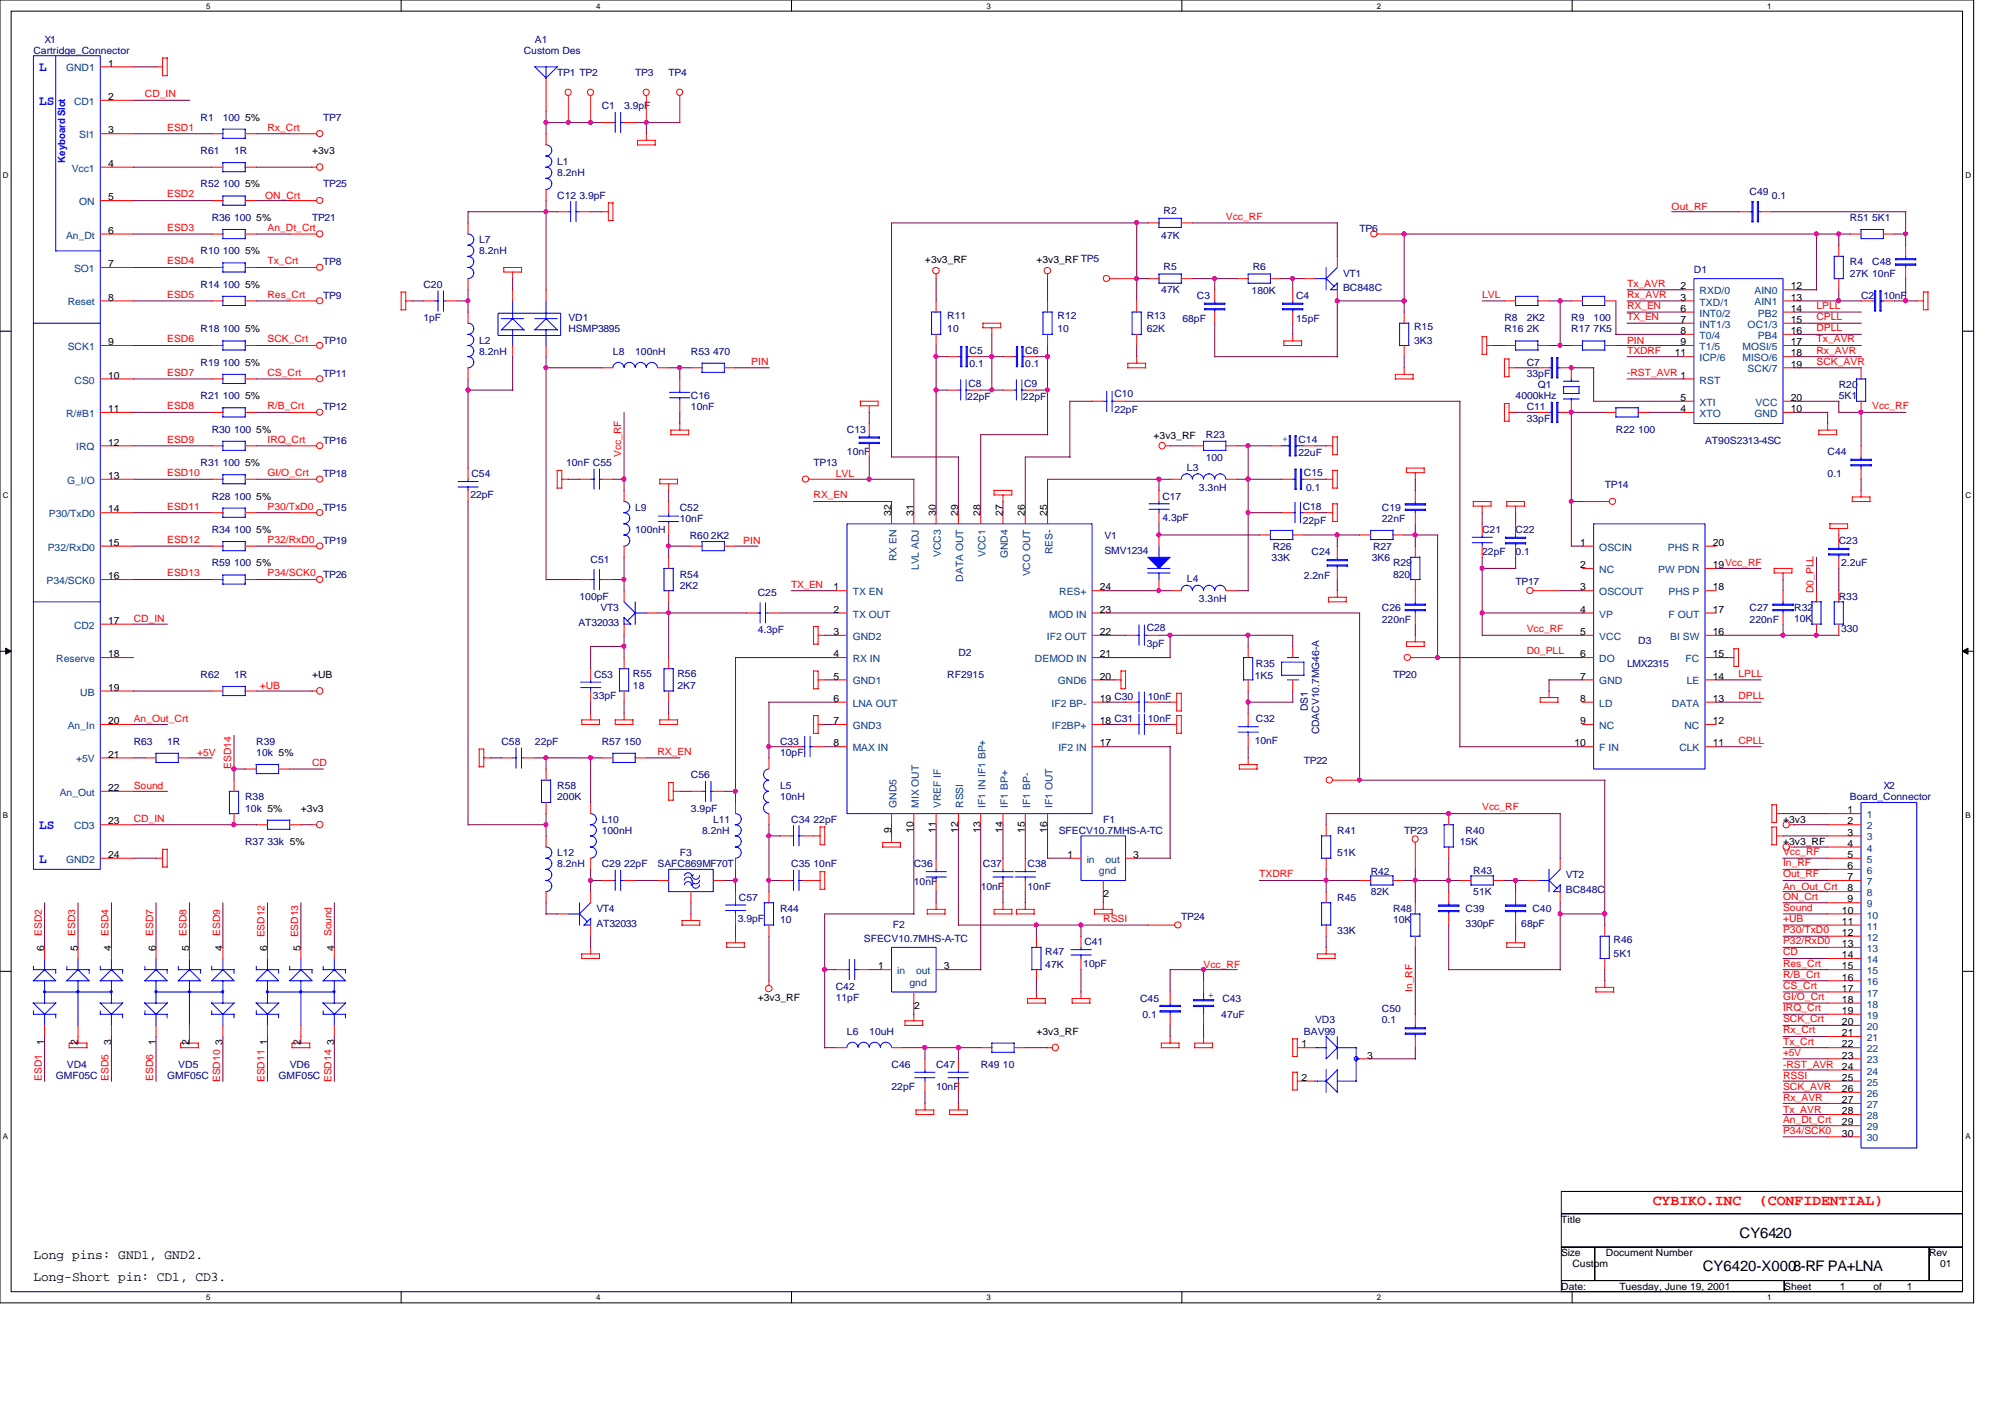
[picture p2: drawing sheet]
<svg xmlns="http://www.w3.org/2000/svg" width="297mm" height="210mm" viewBox="0 0 297 210" stroke-linecap="round" stroke-linejoin="round" font-family="sans-serif">
<defs><g id="words">
<g font-size="2.2" fill="#f00">
<text x="244.9" y="178.4">CYBIKO.INC</text>
<text x="260.6" y="178.4">(CONFIDENTIAL)</text>
</g>
<g font-size="2.2">
<text x="257.7" y="183.4">CY6420</text>
<text x="252.3" y="188.2">CY6420-X0008-RF PA+LNA</text>
</g>
<g font-size="2" fill="#00f">
<text x="5.8" y="10.6">L</text>
<text x="5.8" y="15.5">LS</text>
<text x="5.8" y="122.9">LS</text>
<text x="5.8" y="127.8">L</text>
</g>
<g font-size="2">
<text x="5" y="189.8">Long-Short pin: CD1, CD3.</text>
<text x="5" y="186.5">Long pins: GND1, GND2.</text>
</g>
<g font-size="1.5" fill="#000080">
<text x="5" y="8">Cartridge_Connector</text>
<text x="6.6" y="6.3">X1</text>
<text x="77.6" y="8">Custom Des</text>
<text x="79.2" y="6.3">A1</text>
<text x="82.5" y="11.3">TP1 TP2</text>
<text x="94.1" y="11.3">TP3</text>
<text x="99.1" y="11.3">TP4</text>
<text x="29.7" y="17.9">R1</text>
<text x="33" y="17.9">100</text>
<text x="47.9" y="17.9">TP7</text>
<text x="89.2" y="16.2">C1</text>
<text x="92.5" y="16.2">3.9pF</text>
<text x="29.7" y="22.8">R61</text>
<text x="34.7" y="22.8">1R</text>
<text x="29.7" y="27.8">R52 100</text>
<text x="47.9" y="27.8">TP25</text>
<text x="82.5" y="24.5">L1</text>
<text x="82.5" y="26.1">8.2nH</text>
<text x="82.5" y="29.4">C12 3.9pF</text>
<text x="259.2" y="28.9">C49</text>
<text x="262.5" y="29.4">0.1</text>
<text x="31.4" y="32.7">R36 100</text>
<text x="46.2" y="32.7">TP21</text>
<text x="172" y="35.3">47K</text>
<text x="172.4" y="31.7">R2</text>
<text x="201.4" y="34.4">TP6</text>
<text x="274.1" y="32.7">R51 5K1</text>
<text x="29.7" y="37.7">R10 100</text>
<text x="47.9" y="39.3">TP8</text>
<text x="71" y="36">L7</text>
<text x="71" y="37.7">8.2nH</text>
<text x="172.4" y="40">R5</text>
<text x="185.6" y="40">R6</text>
<text x="199" y="41">VT1</text>
<text x="251" y="40.5">D1</text>
<text x="274.1" y="39.3">R4</text>
<text x="274.1" y="41">27K 10nF</text>
<text x="277.4" y="39.3">C48</text>
<text x="29.7" y="42.6">R14 100</text>
<text x="47.9" y="44.3">TP9</text>
<text x="62.7" y="42.6">C20</text>
<text x="62.7" y="47.6">1pF</text>
<text x="84.2" y="47.6">VD1</text>
<text x="140.3" y="47.2">R11</text>
<text x="156.7" y="47.2">R12</text>
<text x="169.9" y="47.2">R13</text>
<text x="172" y="43.5">47K</text>
<text x="175.2" y="47.8">68pF</text>
<text x="177.3" y="44.3">C3</text>
<text x="185.4" y="43.6">180K</text>
<text x="192" y="44.3">C4</text>
<text x="192" y="47.8">15pF</text>
<text x="199" y="43.1">BC848C</text>
<text x="222.9" y="47.6">R8</text>
<text x="226.2" y="47.6">2K2</text>
<text x="232.8" y="47.6">R9</text>
<text x="236.1" y="47.6">100</text>
<text x="275.7" y="44.3">C2</text>
<text x="279" y="44.3">10nF</text>
<text x="29.7" y="49.2">R18 100</text>
<text x="47.9" y="50.9">TP10</text>
<text x="71" y="50.9">L2</text>
<text x="71" y="52.5">8.2nH</text>
<text x="84.2" y="49.2">HSMP3895</text>
<text x="90.8" y="52.5">L8</text>
<text x="94.1" y="52.5">100nH</text>
<text x="102.4" y="52.5">R53 470</text>
<text x="140.3" y="49.2">10</text>
<text x="143.6" y="52.4">C5</text>
<text x="151.9" y="52.4">C6</text>
<text x="156.7" y="49.2">10</text>
<text x="169.9" y="49.2">62K</text>
<text x="209.5" y="48.9">R15</text>
<text x="209.5" y="50.9">3K3</text>
<text x="222.9" y="49.2">R16 2K</text>
<text x="232.8" y="49.2">R17 7K5</text>
<text x="29.7" y="59.1">R21 100</text>
<text x="29.7" y="54.2">R19 100</text>
<text x="47.9" y="55.8">TP11</text>
<text x="102.4" y="59.1">C16</text>
<text x="143.3" y="59.3">22pF</text>
<text x="143.5" y="57.3">C8</text>
<text x="143.6" y="54.4">0.1</text>
<text x="151.6" y="59.3">22pF</text>
<text x="151.7" y="57.3">C9</text>
<text x="151.9" y="54.4">0.1</text>
<text x="165.1" y="58.8">C10</text>
<text x="224.5" y="59.1">4000kHz</text>
<text x="226.2" y="54.2">C7</text>
<text x="226.2" y="55.8">33pF</text>
<text x="227.8" y="57.5">Q1</text>
<text x="272.4" y="57.5">R20</text>
<text x="272.4" y="59.1">5K1</text>
<text x="31.4" y="64.1">R30 100</text>
<text x="47.9" y="60.8">TP12</text>
<text x="47.9" y="65.7">TP16</text>
<text x="102.4" y="60.8">10nF</text>
<text x="125.5" y="64.1">C13</text>
<text x="165.1" y="61.1">22pF</text>
<text x="178.6" y="64.9">R23</text>
<text x="192.4" y="65.6">C14</text>
<text x="226.2" y="60.8">C11</text>
<text x="226.2" y="62.4">33pF</text>
<text x="239.4" y="64.1">R22 100</text>
<text x="252.6" y="65.7">AT90S2313-4SC</text>
<text x="29.7" y="69">R31 100</text>
<text x="47.9" y="70.7">TP18</text>
<text x="69.8" y="70.7">C54</text>
<text x="83.9" y="69">10nF C55</text>
<text x="120.5" y="69">TP13</text>
<text x="125.5" y="67.4">10nF</text>
<text x="175.9" y="69.7">L3</text>
<text x="178.6" y="68.2">100</text>
<text x="192.4" y="67.6">22uF</text>
<text x="193.2" y="70.5">C15</text>
<text x="270.8" y="67.4">C44</text>
<text x="270.8" y="70.7">0.1</text>
<text x="31.4" y="74">R28 100</text>
<text x="47.9" y="75.6">TP15</text>
<text x="69.7" y="73.8">22pF</text>
<text x="94.1" y="75.6">L9</text>
<text x="100.7" y="75.6">C52</text>
<text x="100.7" y="77.3">10nF</text>
<text x="172.2" y="74">C17</text>
<text x="172.2" y="77.1">4.3pF</text>
<text x="177.6" y="72.7">3.3nH</text>
<text x="193" y="75.5">C18</text>
<text x="193" y="77.6">22pF</text>
<text x="193.5" y="72.7">0.1</text>
<text x="204.7" y="75.6">C19</text>
<text x="204.7" y="77.3">22nF</text>
<text x="237.7" y="72.3">TP14</text>
<text x="31.4" y="83.9">R59 100</text>
<text x="31.4" y="79">R34 100</text>
<text x="47.9" y="80.6">TP19</text>
<text x="87.5" y="83.4">C51</text>
<text x="94.1" y="79">100nH</text>
<text x="102.2" y="79.8">R60 2K2</text>
<text x="163.6" y="79.8">V1</text>
<text x="163.6" y="82.1">SMV1234</text>
<text x="188.4" y="83.1">33K</text>
<text x="188.6" y="81.4">R26</text>
<text x="194.3" y="82.3">C24</text>
<text x="203.2" y="83.1">3K6</text>
<text x="203.4" y="81.4">R27</text>
<text x="206.4" y="83.9">R29</text>
<text x="219.6" y="79">C21</text>
<text x="219.6" y="82.3">22pF</text>
<text x="224.5" y="79">C22</text>
<text x="224.5" y="82.3">0.1</text>
<text x="272.4" y="80.6">C23</text>
<text x="272.8" y="83.9">2.2uF</text>
<text x="47.9" y="85.6">TP26</text>
<text x="85.9" y="88.9">100pF</text>
<text x="100.7" y="85.6">R54</text>
<text x="100.7" y="87.2">2K2</text>
<text x="112.3" y="88.3">C25</text>
<text x="175.9" y="86.2">L4</text>
<text x="177.6" y="89.2">3.3nH</text>
<text x="193.2" y="85.7">2.2nF</text>
<text x="206.4" y="85.6">820</text>
<text x="224.5" y="86.7">TP17</text>
<text x="272.4" y="88.9">R33</text>
<text x="85.7" y="92.7">AT32033</text>
<text x="89" y="90.5">VT3</text>
<text x="112.3" y="93.8">4.3pF</text>
<text x="169.9" y="93.5">C28</text>
<text x="169.9" y="95.8">3pF</text>
<text x="204.7" y="90.5">C26</text>
<text x="204.7" y="92.3">220nF</text>
<text x="242.7" y="95.5">D3</text>
<text x="259.2" y="90.5">C27</text>
<text x="259.2" y="92.3">220nF</text>
<text x="265.8" y="90.5">R32</text>
<text x="265.8" y="92.2">10K</text>
<text x="272.8" y="93.6">330</text>
<text x="29.7" y="100.4">R62</text>
<text x="34.7" y="100.4">1R</text>
<text x="88" y="100.4">C53</text>
<text x="93.8" y="100.2">R55</text>
<text x="100.4" y="100.2">R56</text>
<text x="140.3" y="100.4">RF2915</text>
<text x="142" y="97.1">D2</text>
<text x="185.9" y="100.6">1K5</text>
<text x="186.1" y="98.8">R35</text>
<text x="206.4" y="100.4">TP20</text>
<text x="241" y="98.8">LMX2315</text>
<text x="87.8" y="103.5">33pF</text>
<text x="93.8" y="102.1">18</text>
<text x="100.4" y="102.1">2K7</text>
<text x="170.1" y="107">10nF</text>
<text x="170.1" y="103.7">10nF</text>
<text x="186.1" y="107">C32</text>
<text x="193.8" y="105.3" transform="rotate(-90 193.8 105.3)">DS1</text>
<text x="19.8" y="110.3">R63</text>
<text x="24.8" y="110.3">1R</text>
<text x="38" y="110.3">R39</text>
<text x="38" y="112">10k 5%</text>
<text x="74.3" y="110.3">C58</text>
<text x="79.2" y="110.3">22pF</text>
<text x="89.2" y="110.3">R57 150</text>
<text x="115.6" y="110.3">C33</text>
<text x="115.6" y="112">10pF</text>
<text x="185.9" y="110.2">10nF</text>
<text x="193.2" y="113.1">TP22</text>
<text x="195.4" y="108.8" transform="rotate(-90 195.4 108.8)">CDACV10.7MG46-A</text>
<text x="36.3" y="118.6">R38</text>
<text x="82.5" y="116.9">R58</text>
<text x="82.5" y="118.6">200K</text>
<text x="102.4" y="115.3">C56</text>
<text x="115.6" y="116.9">L5</text>
<text x="115.6" y="118.6">10nH</text>
<text x="274.1" y="118.6">Board_Connector</text>
<text x="279" y="116.9">X2</text>
<text x="36.3" y="125.2">R37 33k 5%</text>
<text x="36.3" y="120.2">10k 5%</text>
<text x="89.2" y="121.9">L10</text>
<text x="89.2" y="123.5">100nH</text>
<text x="102.4" y="120.2">3.9pF</text>
<text x="104" y="123.5">8.2nH</text>
<text x="105.7" y="121.9">L11</text>
<text x="117.2" y="121.9">C34 22pF</text>
<text x="156.8" y="123.5">SFECV10.7MHS-A-TC</text>
<text x="163.4" y="121.9">F1</text>
<text x="198.1" y="123.5">R41</text>
<text x="208" y="123.5">TP23</text>
<text x="216.3" y="125.2">15K</text>
<text x="217.1" y="123.5">R40</text>
<text x="82.5" y="126.8">L12</text>
<text x="82.5" y="128.5">8.2nH</text>
<text x="89.2" y="128.5">C29 22pF</text>
<text x="97.4" y="128.5">SAFC869MF70T</text>
<text x="100.7" y="126.8">F3</text>
<text x="117.2" y="128.5">C35 10nF</text>
<text x="135.4" y="128.5">C36</text>
<text x="135.4" y="131.1">10nF</text>
<text x="145.3" y="131.8">10nF</text>
<text x="145.6" y="128.5">C37</text>
<text x="152.2" y="128.5">C38</text>
<text x="152.2" y="131.8">10nF</text>
<text x="198.1" y="126.8">51K</text>
<text x="203.1" y="129.6">R42</text>
<text x="218.3" y="129.5">R43</text>
<text x="232" y="130.1">VT2</text>
<text x="88.3" y="135.1">VT4</text>
<text x="88.3" y="137.2">AT32033</text>
<text x="109.3" y="136.6">3.9pF</text>
<text x="109.5" y="133.4">C57</text>
<text x="115.6" y="135.1">R44</text>
<text x="115.6" y="136.7">10</text>
<text x="132.2" y="137.4">F2</text>
<text x="175" y="136.2">TP24</text>
<text x="198.1" y="133.4">R45</text>
<text x="203.1" y="132.6">82K</text>
<text x="206.4" y="135.1">R48</text>
<text x="206.4" y="136.7">10K</text>
<text x="217.1" y="135.1">C39</text>
<text x="217.1" y="137.2">330pF</text>
<text x="218.3" y="132.6">51K</text>
<text x="225.4" y="137.2">68pF</text>
<text x="227" y="135.1">C40</text>
<text x="232" y="132.3">BC848C</text>
<text x="128" y="139.5">SFECV10.7MHS-A-TC</text>
<text x="154.9" y="141.5">R47</text>
<text x="154.9" y="143.3">47K</text>
<text x="160.5" y="143.2">10pF</text>
<text x="160.7" y="140">C41</text>
<text x="198.1" y="138.4">33K</text>
<text x="239.1" y="139.7">R46</text>
<text x="239.1" y="141.7">5K1</text>
<text x="123.8" y="146.6">C42</text>
<text x="123.8" y="148.3">11pF</text>
<text x="168.9" y="148.5">C45</text>
<text x="181.1" y="148.5">C43</text>
<text x="204.7" y="149.9">C50</text>
<text x="125.5" y="153.2">L6</text>
<text x="128.8" y="153.2">10uH</text>
<text x="169.2" y="150.8">0.1</text>
<text x="180.9" y="150.8">47uF</text>
<text x="193.2" y="153.2">BAV99</text>
<text x="194.8" y="151.6">VD3</text>
<text x="204.7" y="151.6">0.1</text>
<text x="8.3" y="159.9">GMF05C</text>
<text x="9.9" y="158.2">VD4</text>
<text x="24.8" y="159.9">GMF05C</text>
<text x="26.4" y="158.2">VD5</text>
<text x="41.3" y="159.9">GMF05C</text>
<text x="42.9" y="158.2">VD6</text>
<text x="132.1" y="158.2">C46</text>
<text x="132.1" y="161.5">22pF</text>
<text x="138.7" y="158.2">C47</text>
<text x="138.7" y="161.5">10nF</text>
<text x="145.3" y="158.2">R49 10</text>
</g>
<g font-size="1.5" fill="#004080">
<text x="9.8" y="10.6">GND1</text>
<text x="11" y="15.5">CD1</text>
<text x="11.7" y="20.5">SI1</text>
<text x="10.6" y="25.4">Vcc1</text>
<text x="9.8" y="35.3">An_Dt</text>
<text x="11.7" y="30.4">ON</text>
<text x="11" y="40.3">SO1</text>
<text x="10" y="45.3">Reset</text>
<text x="251.8" y="43.6">RXD/0</text>
<text x="251.8" y="45.3">TXD/1</text>
<text x="251.8" y="46.9">INT0/2</text>
<text x="259.9" y="43.6">AIN0</text>
<text x="259.9" y="45.3">AIN1</text>
<text x="260.4" y="46.9">PB2</text>
<text x="10" y="51.9">SCK1</text>
<text x="251.8" y="48.6">INT1/3</text>
<text x="251.8" y="50.2">T0/4</text>
<text x="251.8" y="51.9">T1/5</text>
<text x="251.8" y="53.5">ICP/6</text>
<text x="258.1" y="51.9">MOSI/5</text>
<text x="258.1" y="53.5">MISO/6</text>
<text x="258.9" y="48.6">OC1/3</text>
<text x="260.4" y="50.2">PB4</text>
<text x="11" y="56.8">CS0</text>
<text x="251.8" y="56.8">RST</text>
<text x="258.9" y="55.2">SCK/7</text>
<text x="9.8" y="61.8">R/#B1</text>
<text x="251.8" y="60.1">XTI</text>
<text x="251.8" y="61.8">XTO</text>
<text x="259.9" y="61.8">GND</text>
<text x="260.1" y="60.1">VCC</text>
<text x="9.9" y="71.7">G_I/O</text>
<text x="11.3" y="66.7">IRQ</text>
<text x="7.2" y="76.6">P30/TxD0</text>
<text x="7.1" y="81.6">P32/RxD0</text>
<text x="132.8" y="83.1" transform="rotate(-90 132.8 83.1)">RX EN</text>
<text x="139.4" y="82.5" transform="rotate(-90 139.4 82.5)">VCC3</text>
<text x="146" y="82.5" transform="rotate(-90 146 82.5)">VCC1</text>
<text x="149.3" y="82.7" transform="rotate(-90 149.3 82.7)">GND4</text>
<text x="155.9" y="82.1" transform="rotate(-90 155.9 82.1)">RES-</text>
<text x="236.9" y="81.6">OSCIN</text>
<text x="247.1" y="81.6">PHS R</text>
<text x="6.9" y="86.5">P34/SCK0</text>
<text x="126.3" y="88.2">TX EN</text>
<text x="136.1" y="84.5" transform="rotate(-90 136.1 84.5)">LVL ADJ</text>
<text x="142.7" y="86.1" transform="rotate(-90 142.7 86.1)">DATA OUT</text>
<text x="152.6" y="85.4" transform="rotate(-90 152.6 85.4)">VCO OUT</text>
<text x="156.9" y="88.2">RES+</text>
<text x="236.9" y="84.9">NC</text>
<text x="236.9" y="88.2">OSCOUT</text>
<text x="245.7" y="84.9">PW PDN</text>
<text x="247.2" y="88.2">PHS P</text>
<text x="11" y="93.1">CD2</text>
<text x="126.3" y="91.5">TX OUT</text>
<text x="126.3" y="94.8">GND2</text>
<text x="155.1" y="94.8">IF2 OUT</text>
<text x="155.4" y="91.5">MOD IN</text>
<text x="236.9" y="91.5">VP</text>
<text x="236.9" y="94.8">VCC</text>
<text x="247.2" y="91.5">F OUT</text>
<text x="247.4" y="94.8">BI SW</text>
<text x="8.3" y="98.1">Reserve</text>
<text x="126.3" y="101.4">GND1</text>
<text x="126.3" y="98.1">RX IN</text>
<text x="153.3" y="98.1">DEMOD IN</text>
<text x="156.7" y="101.4">GND6</text>
<text x="236.9" y="98.1">DO</text>
<text x="236.9" y="101.4">GND</text>
<text x="249.7" y="98.1">FC</text>
<text x="249.9" y="101.4">LE</text>
<text x="10" y="108">An_In</text>
<text x="11.9" y="103">UB</text>
<text x="126.3" y="104.7">LNA OUT</text>
<text x="126.3" y="108">GND3</text>
<text x="155.8" y="104.7">IF2 BP-</text>
<text x="155.8" y="108">IF2BP+</text>
<text x="236.9" y="104.7">LD</text>
<text x="236.9" y="108">NC</text>
<text x="247.7" y="104.7">DATA</text>
<text x="249.6" y="108">NC</text>
<text x="11.3" y="112.9">+5V</text>
<text x="126.3" y="111.3">MAX IN</text>
<text x="156.8" y="111.3">IF2 IN</text>
<text x="236.9" y="111.3">F IN</text>
<text x="248.8" y="111.3">CLK</text>
<text x="8.8" y="117.9">An_Out</text>
<text x="132.8" y="119.7" transform="rotate(-90 132.8 119.7)">GND5</text>
<text x="136.1" y="119.7" transform="rotate(-90 136.1 119.7)">MIX OUT</text>
<text x="139.4" y="119.7" transform="rotate(-90 139.4 119.7)">VREF IF</text>
<text x="142.7" y="119.7" transform="rotate(-90 142.7 119.7)">RSSI</text>
<text x="146" y="119.7" transform="rotate(-90 146 119.7)">IF1 IN IF1 BP+</text>
<text x="149.3" y="119.7" transform="rotate(-90 149.3 119.7)">IF1 BP+</text>
<text x="152.6" y="119.7" transform="rotate(-90 152.6 119.7)">IF1 BP-</text>
<text x="155.9" y="119.7" transform="rotate(-90 155.9 119.7)">IF1 OUT</text>
<text x="11" y="122.9">CD3</text>
<text x="276.6" y="121.2">1</text>
<text x="276.6" y="122.9">2</text>
<text x="276.6" y="124.5">3</text>
<text x="9.8" y="127.8">GND2</text>
<text x="161" y="127.8">in</text>
<text x="162.8" y="129.5">gnd</text>
<text x="163.8" y="127.8">out</text>
<text x="276.6" y="126.2">4</text>
<text x="276.6" y="127.8">5</text>
<text x="276.6" y="129.5">6</text>
<text x="276.6" y="131.1">7</text>
<text x="276.6" y="132.8">8</text>
<text x="276.6" y="134.4">9</text>
<text x="276.6" y="136.1">10</text>
<text x="276.6" y="137.7">11</text>
<text x="276.6" y="139.4">12</text>
<text x="276.6" y="141">13</text>
<text x="276.6" y="142.7">14</text>
<text x="132.9" y="144.3">in</text>
<text x="134.7" y="146">gnd</text>
<text x="135.7" y="144.3">out</text>
<text x="276.6" y="144.3">15</text>
<text x="276.6" y="146">16</text>
<text x="276.6" y="147.6">17</text>
<text x="276.6" y="149.3">18</text>
<text x="276.6" y="150.9">19</text>
<text x="276.6" y="152.6">20</text>
<text x="276.6" y="154.2">21</text>
<text x="276.6" y="155.9">22</text>
<text x="276.6" y="157.5">23</text>
<text x="276.6" y="159.2">24</text>
<text x="276.6" y="160.8">25</text>
<text x="276.6" y="162.5">26</text>
<text x="276.6" y="164.1">27</text>
<text x="276.6" y="165.8">28</text>
<text x="276.6" y="167.4">29</text>
<text x="276.6" y="169.1">30</text>
</g>
<g font-size="1.5">
<text x="16" y="9.9">1</text>
<text x="16" y="14.8">2</text>
<text x="36.3" y="17.9">5%</text>
<text x="16" y="19.8">3</text>
<text x="46.2" y="22.8">+3v3</text>
<text x="16" y="24.7">4</text>
<text x="16" y="29.7">5</text>
<text x="36.3" y="27.8">5%</text>
<text x="16" y="34.6">6</text>
<text x="38" y="32.7">5%</text>
<text x="16" y="39.6">7</text>
<text x="36.3" y="37.7">5%</text>
<text x="137" y="39">+3v3_RF</text>
<text x="153.5" y="39">+3v3_RF TP5</text>
<text x="16" y="44.5">8</text>
<text x="36.3" y="42.6">5%</text>
<text x="249" y="42.9">2</text>
<text x="249" y="44.5">3</text>
<text x="249" y="46.2">6</text>
<text x="249" y="47.8">7</text>
<text x="265.3" y="42.9">12</text>
<text x="265.3" y="44.5">13</text>
<text x="265.3" y="46.2">14</text>
<text x="265.3" y="47.8">15</text>
<text x="16" y="51.1">9</text>
<text x="36.3" y="49.2">5%</text>
<text x="248.1" y="52.8">11</text>
<text x="249" y="49.5">8</text>
<text x="249" y="51.1">9</text>
<text x="265.3" y="49.5">16</text>
<text x="265.3" y="51.1">17</text>
<text x="265.3" y="52.8">18</text>
<text x="16" y="56.1">10</text>
<text x="36.3" y="59.1">5%</text>
<text x="36.3" y="54.2">5%</text>
<text x="249" y="56.1">1</text>
<text x="249" y="59.4">5</text>
<text x="265.3" y="54.4">19</text>
<text x="265.3" y="59.4">20</text>
<text x="16" y="66">12</text>
<text x="16" y="61">11</text>
<text x="38" y="64.1">5%</text>
<text x="170.9" y="65.1">+3v3_RF</text>
<text x="249" y="61">4</text>
<text x="265.3" y="61">10</text>
<text x="16" y="71">13</text>
<text x="36.3" y="69">5%</text>
<text x="16" y="75.9">14</text>
<text x="38" y="74">5%</text>
<text x="132" y="76.5" transform="rotate(-90 132 76.5)">32</text>
<text x="135.3" y="76.5" transform="rotate(-90 135.3 76.5)">31</text>
<text x="138.6" y="76.5" transform="rotate(-90 138.6 76.5)">30</text>
<text x="141.9" y="76.5" transform="rotate(-90 141.9 76.5)">29</text>
<text x="145.2" y="76.5" transform="rotate(-90 145.2 76.5)">28</text>
<text x="148.5" y="76.5" transform="rotate(-90 148.5 76.5)">27</text>
<text x="151.8" y="76.5" transform="rotate(-90 151.8 76.5)">26</text>
<text x="155.2" y="76.5" transform="rotate(-90 155.2 76.5)">25</text>
<text x="16" y="80.9">15</text>
<text x="38" y="83.9">5%</text>
<text x="38" y="79">5%</text>
<text x="234.1" y="80.9">1</text>
<text x="253.7" y="80.9">20</text>
<text x="16" y="85.8">16</text>
<text x="123.5" y="87.5">1</text>
<text x="162.9" y="87.5">24</text>
<text x="234.1" y="84.2">2</text>
<text x="234.1" y="87.5">3</text>
<text x="253.7" y="84.2">19Vcc_RF</text>
<text x="253.7" y="87.5">18</text>
<text x="16" y="92.4">17</text>
<text x="123.5" y="90.8">2</text>
<text x="123.5" y="94.1">3</text>
<text x="162.9" y="90.8">23</text>
<text x="162.9" y="94.1">22</text>
<text x="234.1" y="90.8">4</text>
<text x="234.1" y="94.1">5</text>
<text x="253.7" y="90.8">17</text>
<text x="253.7" y="94.1">16</text>
<text x="16" y="97.4">18</text>
<text x="46.2" y="100.4">+UB</text>
<text x="123.5" y="97.4">4</text>
<text x="123.5" y="100.7">5</text>
<text x="162.9" y="97.4">21</text>
<text x="162.9" y="100.7">20</text>
<text x="234.1" y="97.4">6</text>
<text x="234.1" y="100.7">7</text>
<text x="253.7" y="97.4">15</text>
<text x="253.7" y="100.7">14</text>
<text x="16" y="102.3">19</text>
<text x="16" y="107.3">20</text>
<text x="123.5" y="104">6</text>
<text x="123.5" y="107.3">7</text>
<text x="162.9" y="104">19 C30</text>
<text x="162.9" y="107.3">18 C31</text>
<text x="234.1" y="104">8</text>
<text x="234.1" y="107.3">9</text>
<text x="253.7" y="104">13</text>
<text x="253.7" y="107.3">12</text>
<text x="16" y="112.2">21</text>
<text x="123.5" y="110.6">8</text>
<text x="162.9" y="110.6">17</text>
<text x="233.3" y="110.6">10</text>
<text x="253.7" y="110.6">11</text>
<text x="16" y="117.2">22</text>
<text x="16" y="122.1">23</text>
<text x="44.6" y="120.2">+3v3</text>
<text x="132" y="123.4" transform="rotate(-90 132 123.4)">9</text>
<text x="135.3" y="123.4" transform="rotate(-90 135.3 123.4)">10</text>
<text x="138.6" y="123.4" transform="rotate(-90 138.6 123.4)">11</text>
<text x="141.9" y="123.4" transform="rotate(-90 141.9 123.4)">12</text>
<text x="145.2" y="123.4" transform="rotate(-90 145.2 123.4)">13</text>
<text x="148.5" y="123.4" transform="rotate(-90 148.5 123.4)">14</text>
<text x="151.8" y="123.4" transform="rotate(-90 151.8 123.4)">15</text>
<text x="155.2" y="123.4" transform="rotate(-90 155.2 123.4)">16</text>
<text x="264.2" y="125.2">+3v3_RF</text>
<text x="264.2" y="121.9">+3v3</text>
<text x="273.7" y="120.5">1</text>
<text x="273.7" y="122.1">2</text>
<text x="273.7" y="123.8">3</text>
<text x="273.7" y="125.4">4</text>
<text x="16" y="127.1">24</text>
<text x="158.2" y="127.1">1</text>
<text x="167.9" y="127.1">3</text>
<text x="273.7" y="127.1">5</text>
<text x="273.7" y="128.7">6</text>
<text x="273.7" y="130.4">7</text>
<text x="163.5" y="132.9">2</text>
<text x="272.9" y="135.3">10</text>
<text x="272.9" y="137">11</text>
<text x="273.7" y="132">8</text>
<text x="273.7" y="133.7">9</text>
<text x="6.6" y="140.8" transform="rotate(-90 6.6 140.8)">6</text>
<text x="11.5" y="140.8" transform="rotate(-90 11.5 140.8)">5</text>
<text x="16.5" y="140.8" transform="rotate(-90 16.5 140.8)">4</text>
<text x="23.1" y="140.8" transform="rotate(-90 23.1 140.8)">6</text>
<text x="28" y="140.8" transform="rotate(-90 28 140.8)">5</text>
<text x="33" y="140.8" transform="rotate(-90 33 140.8)">4</text>
<text x="39.6" y="140.8" transform="rotate(-90 39.6 140.8)">6</text>
<text x="44.5" y="140.8" transform="rotate(-90 44.5 140.8)">5</text>
<text x="49.5" y="140.8" transform="rotate(-90 49.5 140.8)">4</text>
<text x="130.1" y="143.6">1</text>
<text x="139.8" y="143.6">3</text>
<text x="272.9" y="138.6">12</text>
<text x="272.9" y="140.3">13</text>
<text x="272.9" y="141.9">14</text>
<text x="272.9" y="143.6">15</text>
<text x="112.3" y="148.3">+3v3_RF</text>
<text x="135.4" y="149.4">2</text>
<text x="272.9" y="145.2">16</text>
<text x="272.9" y="146.9">17</text>
<text x="272.9" y="148.5">18</text>
<text x="6.6" y="154.8" transform="rotate(-90 6.6 154.8)">1</text>
<text x="11.5" y="154.8" transform="rotate(-90 11.5 154.8)">2</text>
<text x="16.5" y="154.8" transform="rotate(-90 16.5 154.8)">3</text>
<text x="23.1" y="154.8" transform="rotate(-90 23.1 154.8)">1</text>
<text x="28" y="154.8" transform="rotate(-90 28 154.8)">2</text>
<text x="33" y="154.8" transform="rotate(-90 33 154.8)">3</text>
<text x="39.6" y="154.8" transform="rotate(-90 39.6 154.8)">1</text>
<text x="44.5" y="154.8" transform="rotate(-90 44.5 154.8)">2</text>
<text x="49.5" y="154.8" transform="rotate(-90 49.5 154.8)">3</text>
<text x="153.5" y="153.2">+3v3_RF</text>
<text x="192.8" y="155.2">1</text>
<text x="272.9" y="150.2">19</text>
<text x="272.9" y="151.8">20</text>
<text x="272.9" y="153.5">21</text>
<text x="272.9" y="155.2">22</text>
<text x="192.8" y="160.1">2</text>
<text x="202.6" y="156.8">3</text>
<text x="272.9" y="156.8">23</text>
<text x="272.9" y="158.5">24</text>
<text x="272.9" y="160.1">25</text>
<text x="272.9" y="161.8">26</text>
<text x="272.9" y="163.4">27</text>
<text x="272.9" y="165.1">28</text>
<text x="272.9" y="166.7">29</text>
<text x="272.9" y="168.4">30</text>
<text x="231.3" y="181.1">Title</text>
<text x="231.3" y="186.1">Size</text>
<text x="231.3" y="191.1">Date:</text>
<text x="233" y="187.7">Custom</text>
<text x="237.9" y="186.1">Document Number</text>
<text x="239.9" y="191.1">Tuesday, June 19, 2001</text>
<text x="264.3" y="191.1">Sheet</text>
<text x="272.6" y="191.1">1</text>
<text x="277.5" y="191.1">of</text>
<text x="282.5" y="191.1">1</text>
<text x="285.8" y="186.1">Rev</text>
<text x="287.4" y="187.7">01</text>
</g>
<g font-size="1.5" fill="#f00">
<text x="21.5" y="14.4">CD_IN</text>
<text x="24.8" y="19.3">ESD1</text>
<text x="39.6" y="19.3">Rx_Crt</text>
<text x="24.8" y="29.3">ESD2</text>
<text x="39.3" y="29.4">ON_Crt</text>
<text x="24.8" y="34.2">ESD3</text>
<text x="39.6" y="34.2">An_Dt_Crt</text>
<text x="181.6" y="32.6">Vcc_RF</text>
<text x="247.6" y="31.1">Out_RF</text>
<text x="24.8" y="39.2">ESD4</text>
<text x="39.6" y="39.2">Tx_Crt</text>
<text x="24.8" y="44.1">ESD5</text>
<text x="39.6" y="44.1">Res_Crt</text>
<text x="219.6" y="44.1">LVL</text>
<text x="241" y="42.5">Tx_AVR</text>
<text x="241" y="47.4">TX_EN</text>
<text x="241" y="45.8">RX_EN</text>
<text x="241" y="44.1">Rx_AVR</text>
<text x="269.1" y="47.4">CPLL</text>
<text x="269.1" y="45.8">LPLL</text>
<text x="24.8" y="50.7">ESD6</text>
<text x="39.6" y="50.7">SCK_Crt</text>
<text x="241" y="50.9">PIN</text>
<text x="241" y="52.4">TXDRF</text>
<text x="269.1" y="52.4">Rx_AVR</text>
<text x="269.1" y="49.1">DPLL</text>
<text x="269.1" y="50.7">Tx_AVR</text>
<text x="24.8" y="55.7">ESD7</text>
<text x="39.6" y="55.7">CS_Crt</text>
<text x="111.3" y="54">PIN</text>
<text x="241" y="55.7">-RST_AVR</text>
<text x="269.1" y="54">SCK_AVR</text>
<text x="24.8" y="65.6">ESD9</text>
<text x="24.8" y="60.6">ESD8</text>
<text x="39.6" y="60.6">R/B_Crt</text>
<text x="39.6" y="65.6">IRQ_Crt</text>
<text x="277.4" y="60.6">Vcc_RF</text>
<text x="24.8" y="70.5">ESD10</text>
<text x="39.6" y="70.5">GI/O_Crt</text>
<text x="92" y="67.7" transform="rotate(-90 92 67.7)">Vcc_RF</text>
<text x="123.8" y="70.7">LVL</text>
<text x="24.8" y="75.5">ESD11</text>
<text x="39.6" y="75.5">P30/TxD0</text>
<text x="120.5" y="73.8">RX_EN</text>
<text x="24.8" y="80.4">ESD12</text>
<text x="39.6" y="80.4">P32/RxD0</text>
<text x="110.1" y="80.6">PIN</text>
<text x="24.8" y="85.4">ESD13</text>
<text x="39.6" y="85.4">P34/SCK0</text>
<text x="117.2" y="87">TX_EN</text>
<text x="268.7" y="87.8" transform="rotate(-90 268.7 87.8)">D0_PLL</text>
<text x="19.8" y="92.2">CD_IN</text>
<text x="226.2" y="93.6">Vcc_RF</text>
<text x="226.2" y="96.9">D0_PLL</text>
<text x="257.6" y="100.2">LPLL</text>
<text x="19.8" y="107">An_Out_Crt</text>
<text x="38.5" y="102.1">+UB</text>
<text x="257.6" y="103.5">DPLL</text>
<text x="29.2" y="112">+5V</text>
<text x="34.2" y="113.9" transform="rotate(-90 34.2 113.9)">ESD14</text>
<text x="46.2" y="113.5">CD</text>
<text x="97.4" y="111.8">RX_EN</text>
<text x="257.6" y="110.2">CPLL</text>
<text x="19.8" y="116.9">Sound</text>
<text x="19.8" y="121.7">CD_IN</text>
<text x="219.6" y="120.1">Vcc_RF</text>
<text x="186.6" y="130">TXDRF</text>
<text x="264.2" y="130">Out_RF</text>
<text x="264.2" y="126.7">Vcc_RF</text>
<text x="264.2" y="128.3">In_RF</text>
<text x="264.2" y="131.8">An_Out_Crt</text>
<text x="163.4" y="136.6">RSSI</text>
<text x="264.2" y="133.3">ON_Crt</text>
<text x="264.2" y="134.9">Sound</text>
<text x="264.2" y="136.6">+UB</text>
<text x="6.2" y="138.7" transform="rotate(-90 6.2 138.7)">ESD2</text>
<text x="11.1" y="138.7" transform="rotate(-90 11.1 138.7)">ESD3</text>
<text x="16.1" y="138.7" transform="rotate(-90 16.1 138.7)">ESD4</text>
<text x="22.7" y="138.7" transform="rotate(-90 22.7 138.7)">ESD7</text>
<text x="27.6" y="138.7" transform="rotate(-90 27.6 138.7)">ESD8</text>
<text x="32.6" y="138.7" transform="rotate(-90 32.6 138.7)">ESD9</text>
<text x="39.2" y="138.9" transform="rotate(-90 39.2 138.9)">ESD12</text>
<text x="44.2" y="138.9" transform="rotate(-90 44.2 138.9)">ESD13</text>
<text x="49.1" y="138.7" transform="rotate(-90 49.1 138.7)">Sound</text>
<text x="178.3" y="143.3">Vcc_RF</text>
<text x="264.2" y="138.2">P30/TxD0</text>
<text x="264.2" y="139.9">P32/RxD0</text>
<text x="264.2" y="141.5">CD</text>
<text x="264.2" y="143.2">Res_Crt</text>
<text x="209.3" y="146.9" transform="rotate(-90 209.3 146.9)">In_RF</text>
<text x="264.2" y="144.8">R/B_Crt</text>
<text x="264.2" y="148.1">GI/O_Crt</text>
<text x="264.2" y="149.8">IRQ_Crt</text>
<text x="264.2" y="146.5">CS_Crt</text>
<text x="264.2" y="153.1">Rx_Crt</text>
<text x="264.2" y="154.7">Tx_Crt</text>
<text x="264.2" y="151.4">SCK_Crt</text>
<text x="6.2" y="160.1" transform="rotate(-90 6.2 160.1)">ESD1</text>
<text x="16.1" y="160.1" transform="rotate(-90 16.1 160.1)">ESD5</text>
<text x="22.7" y="160.1" transform="rotate(-90 22.7 160.1)">ESD6</text>
<text x="32.6" y="160.3" transform="rotate(-90 32.6 160.3)">ESD10</text>
<text x="39.2" y="160.3" transform="rotate(-90 39.2 160.3)">ESD11</text>
<text x="49.1" y="160.3" transform="rotate(-90 49.1 160.3)">ESD14</text>
<text x="264.2" y="156.4">+5V</text>
<text x="264.2" y="161.5">SCK_AVR</text>
<text x="264.2" y="158.2">-RST_AVR</text>
<text x="264.2" y="159.9">RSSI</text>
<text x="264.2" y="163.2">Rx_AVR</text>
<text x="264.2" y="164.8">Tx_AVR</text>
<text x="264.2" y="166.3">An_Dt_Crt</text>
<text x="264.2" y="167.9">P34/SCK0</text>
</g>
<g font-size="1.5" fill="#00f">
<text x="9.7" y="24.1" transform="rotate(-90 9.7 24.1)">Keyboard Slot</text>
<text x="190.8" y="65.5" transform="rotate(-90 190.8 65.5)">+</text>
<text x="179" y="147.8">+</text>
</g>
<g font-size="1.2">
<text x="30.5" y="1.3">5</text>
<text x="88.3" y="1.3">4</text>
<text x="146.1" y="1.3">3</text>
<text x="204" y="1.3">2</text>
<text x="261.8" y="1.3">1</text>
<text x=".4" y="26.4">D</text>
<text x="291.2" y="26.4">D</text>
<text x=".4" y="73.8">C</text>
<text x="291.2" y="73.8">C</text>
<text x=".4" y="121.2">B</text>
<text x="291.2" y="121.2">B</text>
<text x=".4" y="168.7">A</text>
<text x="291.2" y="168.7">A</text>
<text x="30.5" y="192.6">5</text>
<text x="88.3" y="192.6">4</text>
<text x="146.1" y="192.6">3</text>
<text x="204" y="192.6">2</text>
<text x="261.8" y="192.6">1</text>
</g>
</g></defs>
<path d="M0 0h292.4v193h-292.4zM1.7 1.7h289v189.6h-289z" fill="none" stroke="#000" stroke-width=".15"/>
<g fill="#fff">
<path d="M30.5 .2h.6v1.3h-.6z"/>
<path d="M30.5 191.6h.6v1.3h-.6z"/>
</g>
<path d="M59.4 0v1.7M59.4 191.3v1.7" fill="none" stroke="#000" stroke-width=".15"/>
<g fill="#fff">
<path d="M88.3 .2h.6v1.3h-.6z"/>
<path d="M88.3 191.6h.6v1.3h-.6z"/>
</g>
<path d="M117.3 0v1.7M117.3 191.3v1.7" fill="none" stroke="#000" stroke-width=".15"/>
<g fill="#fff">
<path d="M146.1 .2h.6v1.3h-.6z"/>
<path d="M146.1 191.6h.6v1.3h-.6z"/>
</g>
<path d="M175.1 0v1.7M175.1 191.3v1.7" fill="none" stroke="#000" stroke-width=".15"/>
<g fill="#fff">
<path d="M204 .2h.6v1.3h-.6z"/>
<path d="M204 191.6h.6v1.3h-.6z"/>
</g>
<path d="M232.9 0v1.7M232.9 191.3v1.7" fill="none" stroke="#000" stroke-width=".15"/>
<g fill="#fff">
<path d="M261.8 .2h.6v1.3h-.6z"/>
<path d="M261.8 191.6h.6v1.3h-.6z"/>
<path d="M.4 25.4h.8v1.3h-.8z"/>
<path d="M291.2 25.4h.8v1.3h-.8z"/>
<path d="M.4 72.8h.8v1.3h-.8z"/>
<path d="M291.2 72.8h.8v1.3h-.8z"/>
</g>
<path d="M0 49.1h1.7M290.7 49.1h1.7" fill="none" stroke="#000" stroke-width=".15"/>
<g fill="#fff">
<path d="M.4 120.2h.7v1.3h-.7z"/>
<path d="M291.2 120.2h.7v1.3h-.7z"/>
</g>
<path d="M0 96.5h1.7M290.7 96.5h1.7" fill="none" stroke="#000" stroke-width=".15"/>
<path d="M.8 96l.9 .5-.9 .4zM290.7 96.5l.8-.5v.9z" fill="#000" stroke="#000" stroke-width=".15"/>
<g fill="#fff">
<path d="M.4 167.6h.7v1.3h-.7z"/>
<path d="M291.2 167.6h.7v1.3h-.7z"/>
</g>
<path d="M0 143.9h1.7M290.7 143.9h1.7M231.3 176.5h59.4v3.3h-59.4zM231.3 179.8h59.4v4.9h-59.4zM231.3 184.7h5v5h-5zM231.3 189.7h33v1.6h-33zM236.3 184.7h49.5v5h-49.5zM264.3 189.7h26.4v1.6h-26.4zM285.8 184.7h4.9v5h-4.9z" fill="none" stroke="#000" stroke-width=".15"/>
<g fill="none" stroke="#f00" stroke-width=".15">
<path d="M14.9 9.9h4.9M14.9 19.8h4.9M14.9 14.9h4.9M23.1 9.9h1M24.1 8.6v2.6h.7M24.1 8.6h.7M24.8 8.6v2.6M31.4 19.8h1.6M36.3 19.8h1.7M42.9 19.8h4M80.9 11.6v4.9M80.9 19.8v1.7"/>
<path d="M84.2 14.2v4M87.5 14.2v4M89.2 18.2h1.6M92.5 18.2h1.6M95.8 14.2v4M95.8 19.8v1M100.7 14.2v4M14.9 39.6h4.9M14.9 24.8h4.9M14.9 34.7h4.9M14.9 29.7h4.9M31.4 39.6h1.6"/>
<path d="M31.4 24.8h1.6M31.4 34.7h1.6M31.4 29.7h1.6M36.3 39.6h1.7M36.3 24.8h1.7M36.3 34.7h1.7M36.3 29.7h1.7M42.9 39.6h4M42.9 34.7h4M42.9 29.7h4M46.2 24.8h.7M69.3 33v1.7"/>
<path d="M74.6 39.6v.7h2.7M74.6 39.6h2.7M77.3 39.6v.7M80.9 28.1v1.6M82.5 31.4h1.7M85.9 31.4h1.6M89.1 31.4h1M90.1 30v2.7h.7M90.1 30.1h.7M90.8 30v2.7M94.4 21.5h2.7M97.1 20.8v.7"/>
<path d="M97.1 20.8h-2.7v.7M170.1 33h1.6M175 33h1.7M198.1 38v1.6M204 34.7h4M257.6 31.4h1.6M260.9 31.4h1.6M272.4 36.3v1.7M274.1 34.7h1.6M279 34.7h1.7M282.3 36.3v1.7M282.3 39.6v1.7"/>
<path d="M14.9 51.2h4.9M14.9 56.1h4.9M14.9 44.6h4.9M31.4 51.2h1.6M31.4 56.1h1.6M31.4 44.6h1.6M36.3 51.2h1.7M36.3 56.1h1.7M36.3 44.6h1.7M42.9 51.2h4M42.9 56.1h4M42.9 44.6h4"/>
<path d="M59.4 45.9h.7M59.4 43.3h.7v2.6M59.4 43.3v2.6M60.1 44.6h1M62.7 44.6h1.7M66 44.6h1.7M69.3 41.3v1.6M69.3 46.2v1.7M69.3 54.5v1.6M75.9 40.3v1M75.9 42.9v1.7M75.9 51.2v1.6"/>
<path d="M80.9 42.9v1.7M80.9 51.2v1.6M89.2 54.5h1.6M97.4 54.5h1.7M100.7 56.1v1.7M100.7 59.4v1.7M102.4 54.5h1.6M107.3 54.5h1.7M127.4 59.4h2.7M127.5 59.4v.7M130.1 59.4v.7h-2.7M138.7 40.6v.7"/>
<path d="M138.7 44.6v1.6M138.7 49.5v1.7M140.3 52.8h1.7M140.3 57.8h1.7M143.6 52.8h1.7M143.6 57.8h1.7M145.6 47.9h2.7M145.6 47.8v.8M146.9 48.6v1M148.3 47.8v.8h-2.7M148.6 52.8h1.6M148.6 57.8h1.6"/>
<path d="M151.9 52.8h1.6M151.9 57.8h1.6M155.2 40.6v.7M155.2 44.6v1.6M155.2 49.5v1.7M161.8 59.4h1.6M164.4 41.3h4M165.1 59.4h1.7M167.1 54.5h2.7M168.4 44.6v1.6M168.4 49.5v1.7M168.4 52.8v1"/>
<path d="M169.7 53.8v.7M169.8 53.8h-2.7v.7M170.1 41.3h1.6M175 41.3h1.7M180 42.9v1.7M180 46.2v1.7M183.3 41.3h1.6M188.2 41.3h1.7M190.2 51.2h2.7M191.5 42.9v1.7M191.5 46.2v1.7M191.5 49.5v1"/>
<path d="M192.8 50.5v.7M192.9 50.5h-2.7v.7M193.2 41.3h1.6M198.1 42.9v1.7M206.7 56.1h2.7M208 46.2v1.7M208 51.2v1.6M208 54.4v1.1M209.3 55.5v.7M209.4 55.5h-2.7v.7M219.5 49.9h.8v2.6M219.5 52.5h.8"/>
<path d="M219.6 49.9v2.6M220.3 51.2h1M222.8 59.8h.8v2.6M222.8 53.2h.8v2.6M222.8 55.8h.8M222.9 51.2h1.6M222.9 53.2v2.6M222.9 59.8v2.6M222.9 44.6h1.6M223.6 54.5h1M227.8 51.2h1.7M227.8 54.5h1.7"/>
<path d="M227.8 44.6h1.7M231.1 54.5h1.7v1.6M232.8 51.2h1.6M232.8 59.4v1.7h-1.7M232.8 44.6h1.6M237.7 51.2h1.7M237.7 44.6h1.7M249.3 51.2h1.7M249.3 56.1h1.7M249.3 47.9h1.7M249.3 59.4h1.7M249.3 44.6h1.7"/>
<path d="M249.3 42.9h1.7M249.3 46.2h1.7M249.3 49.5h1.7M249.3 52.8h1.7M264.2 51.2h1.6M264.2 54.5h1.6M264.2 47.9h1.6M264.2 59.4h1.6M264.2 44.6h1.6M264.2 42.9h1.6M264.2 46.2h1.6M264.2 49.5h1.6"/>
<path d="M264.2 52.8h1.6M272.4 41.3v1.6M275.7 54.5v1.6M275.7 59.4v1.7M275.7 44.6h1.7M279 44.6h1.7M283.9 44.6h1M284.9 43.2v2.7h.8M284.9 43.3h.8M285.6 43.2v2.7M14.9 61.1h4.9M14.9 66h4.9"/>
<path d="M14.9 71h4.9M14.9 75.9h4.9M31.4 61.1h1.6M31.4 66h1.6M31.4 71h1.6M31.4 75.9h1.6M36.3 61.1h1.7M36.3 66h1.7M36.3 71h1.7M36.3 75.9h1.7M42.9 61.1h4M42.9 66h4"/>
<path d="M42.9 71h4M42.9 75.9h4M69.3 69.3v1.7M69.3 72.6v1.7M82.5 72.3h.7M82.5 69.7h.7v2.6M82.5 69.7v2.6M83.2 71h1M85.9 71h1.6M89.2 71h1.6M92.5 72.6v1.7M97.7 71h2.7"/>
<path d="M97.7 71v.7M99.1 71.7v1M99.1 74.3v1.6M99.1 77.6v1.6M99.4 63.7h2.6v.7M99.4 64.4h2.6M99.4 63.7v.7M100.4 71v.7h-2.7M100.7 62.7v1M119.8 71h4M128.8 60.1v1M128.8 62.7v1.7"/>
<path d="M128.8 66v1.7M132.1 75.9v1.7M135.4 75.9v1.7M138.7 75.9v1.7M142 75.9v1.7M145.3 75.9v1.7M147.2 72.6h2.7M147.3 72.6v.7M148.6 73.3v1M148.6 75.9v1.7M149.9 72.6v.7h-2.7M151.9 75.9v1.7"/>
<path d="M155.2 75.9v1.7M171.7 72.6v1.7M171.7 75.9v1.7M171.7 79.2v1.7M172.7 66h.7M173.4 71h1.6M176.7 66h1.6M181.6 66h1.7M181.6 71h1.7M186.6 79.2h1.6M188.2 66h1.7M189.9 71h1.6"/>
<path d="M189.9 75.9h1.6M191.5 79.2h1.7M193.2 66h1.6M193.2 71h1.6M193.2 75.9h1.6M196.4 66h1M196.4 71h1M196.4 75.9h1M197.4 64.7v2.7h.8M197.4 64.7h.8M197.4 69.6v2.7h.8M197.4 74.6v2.7h.8"/>
<path d="M197.4 69.7h.8M197.4 74.6h.8M198.1 64.7v2.7M198.1 69.6v2.7M198.1 74.6v2.7M201.4 79.2h1.7M206.4 79.2h1.6M208.3 69.3h2.7M208.4 69.3v.7M209.7 70v1M209.7 72.6v1.7M209.7 75.9v1.7"/>
<path d="M211 69.3v.7h-2.7M218.2 74.3h2.7M218.3 74.3v.7M219.6 75v1M219.6 77.6v1.6M220.9 74.3v.7h-2.7M222.8 62.4h.8M223.2 74.3h2.6M223.2 74.3v.7M223.6 61.1h1M224.5 75v1M224.5 77.6v1.6"/>
<path d="M225.8 74.3v.7h-2.6M227.8 61.1h1.7M234.4 74.3h4M237.7 61.1h1.7M242.7 61.1h1.6M249.3 61.1h1.7M264.2 61.1h1.6M269.5 64.4h2.6M270.8 62.7v1M271.1 77.6h2.6M271.1 77.6v.7M272.1 63.7v.7"/>
<path d="M272.1 63.7h-2.6v.7M272.4 78.3v2.6M273.7 77.6v.7h-2.6M274.4 74.3h2.7M275.7 66v1.7M275.7 69.3v1.7M275.7 72.6v1M277 73.6v.7M277.1 73.6h-2.7v.7M14.9 97.4h4.9M14.9 80.9h4.9M14.9 85.9h4.9"/>
<path d="M14.9 92.5h4.9M31.4 80.9h1.6M31.4 85.9h1.6M36.3 80.9h1.7M36.3 85.9h1.7M42.9 80.9h4M42.9 85.9h4M85.9 85.9h1.6M87.5 99.1v1.6M89.2 85.9h1.6M92.5 80.9v1.6M92.5 87.5v1.7"/>
<path d="M92.5 92.5v1.6M92.5 97.4v1.7M95.8 90.8h1.6M99.1 82.5v1.7M99.1 87.5v1.7M99.1 97.4v1.7M102.4 80.9h1.6M107.3 80.9h1.7M110.6 90.8h1.7M113.9 90.8h1.7M120.5 99.4h.7v2.7M120.5 92.8h.7v2.7"/>
<path d="M120.5 95.4h.7M120.5 92.8v2.7M120.5 99.4v2.7M121.2 94.1h1M123.8 94.1h1.7M123.8 97.4h1.7M123.8 90.8h1.7M123.8 87.5h1.7M161.8 94.1h1.6M161.8 97.4h1.6M161.8 90.8h1.6M161.8 87.5h1.6"/>
<path d="M166.1 99.4h.7M166.1 99.4v2.6h.7M166.8 99.4v2.6M166.8 94.1h1.6M170.1 94.1h1.6M171.7 85.9v1.6M173.4 87.5h1.6M181.6 87.5h1.7M184.9 95.8v1.6M191.5 95.8v1.6M196.8 89.2h2.7M198.1 80.9v1.6"/>
<path d="M198.1 84.2v1.7M198.1 87.5v1M199.4 88.5v.7M199.5 88.5h-2.7v.7M208.4 95.8h2.6M209 97.4h4M209.7 80.9v1.6M209.7 85.9v3.3M209.7 90.8v1.7M209.7 94.1v1M211 95.1v.7M211 95.1h-2.6v.7"/>
<path d="M219.6 80.9v1.6M224.5 80.9v1.6M227.2 87.5h3.9M234.4 94.1h1.7M234.4 84.2h1.7M234.4 97.4h1.7M234.4 90.8h1.7M234.4 87.5h1.7M234.4 80.9h1.7M252.6 94.1h1.7M252.6 84.2h1.7M252.6 97.4h1.7"/>
<path d="M252.6 90.8h1.7M252.6 87.5h1.7M252.6 80.9h1.7M255.9 97.4h1M256.9 96.1v2.6h.7M256.9 96.1h.7M257.6 96.1v2.6M262.8 84.2h2.7M262.8 84.2v.7M264.2 84.9v1M264.2 87.5v1.7M264.2 90.8v1.7"/>
<path d="M265.5 84.2v.7h-2.7M269.1 87.5v1.7M269.1 92.5v1.6M272.4 82.5v1.7M272.4 87.5v1.7M272.4 92.5v1.6M14.9 107.3h4.9M14.9 117.2h4.9M14.9 112.3h4.9M14.9 102.4h4.9M21.5 112.3h1.6M26.4 112.3h1.7"/>
<path d="M31.4 102.4h1.6M34.7 115.6v1.6M36.3 113.9h1.7M36.3 102.4h1.7M41.3 113.9h1.6M46.2 102.4h.7M71 111h.7v2.6M71 113.6h.7M71 111v2.6M71.7 112.3h1M74.3 112.3h1.6M77.6 112.3h1.6"/>
<path d="M80.9 113.9v1.7M80.9 118.9v1.6M86.2 107.3h2.7M87.5 102.4v1.6M87.5 105.6v1M87.5 118.9v1.6M88.8 106.6v.8M88.9 106.6h-2.7v.8M89.2 112.3h1.6M91.1 107.3h2.7M92.5 102.4v1.6M92.5 105.6v1"/>
<path d="M93.8 106.6v.8M93.8 106.6h-2.7v.8M94.1 112.3h1.7M97.7 107.3h2.7M99 115.9h.7v2.7M99 118.5h.7M99.1 102.4v1.6M99.1 105.6v1M99.1 115.9v2.7M99.7 117.2h1.1M100.4 106.6v.8M100.4 106.6h-2.7v.8"/>
<path d="M102.4 117.2h1.6M105.7 117.2h1.6M109 118.9v1.6M113.9 112.3v1.6M117.2 110.6h1.7M120.5 102h.7M120.5 106h.7v2.7M120.5 108.6h.7M120.5 106v2.7M120.5 110.6h1.7M121.2 100.7h1M121.2 107.3h1"/>
<path d="M123.8 100.7h1.7M123.8 107.3h1.7M123.8 104h1.7M123.8 110.6h1.7M161.8 100.7h1.6M161.8 107.3h1.6M161.8 104h1.6M161.8 110.6h1.6M165.1 100.7h1M166.8 107.3h1.6M166.8 104h1.6M170.1 107.3h1.6"/>
<path d="M170.1 104h1.6M173.3 107.3h1M173.3 104h1M174.3 106v2.6h.7M174.3 106h.7M174.3 102.7v2.6h.7M174.3 102.7h.7M175 102.7v2.6M175 106v2.6M183.6 113.9h2.7M184.9 100.7v1.7M184.9 105.7v1.6"/>
<path d="M184.9 109v1.6M184.9 112.2v1M186.2 113.2v.8M186.3 113.2h-2.7v.8M191.5 100.7v1.7M197.4 115.6h4M228.2 104h2.6M229.5 102.3v1M230.8 103.3v.8M230.8 103.3h-2.6v.8M234.4 100.7h1.7M234.4 107.3h1.7"/>
<path d="M234.4 104h1.7M234.4 110.6h1.7M252.6 100.7h1.7M252.6 107.3h1.7M252.6 104h1.7M252.6 110.6h1.7M262.5 119.2h.7v2.7M262.5 119.2v2.7M14.9 122.2h4.9M14.9 127.1h4.9M23.1 127.1h1M24.1 125.8v2.6h.7"/>
<path d="M24.1 125.8h.7M24.8 125.8v2.6M34.7 120.5v1.7M38 122.2h1.6M42.9 122.2h1.7M46.2 122.2h.7M80.9 123.8v1.7M80.9 132.1v1.6M82.5 135.4h1.7M87.5 127.1v1.7M87.5 132.1v1.6M87.5 137v1.7"/>
<path d="M89.2 130.4h1.6M92.5 130.4h1.6M97.4 130.4h1.7M101 136.4h2.7v.7M101 137h2.7M101 136.4v.7M102.4 132.1v1.6M102.4 135.3v1.1M105.7 130.4h1.6M109 127.1v1.7M109 132.1v1.6M109 135.4v1.6"/>
<path d="M109 138.6v1.1M110.3 139.7v.7M110.3 139.7h-2.6v.7M113.9 120.5v1.7M113.9 132.1v1.6M113.9 137v1.7M115.6 123.8h1.6M115.6 130.4h1.6M118.9 123.8h2.6M118.9 130.4h2.6M121.5 122.5v2.6h.7M121.5 122.5h.7"/>
<path d="M121.5 129.1v2.6h.7M121.5 129.1h.7M122.2 122.5v2.6M122.2 129.1v2.6M130.8 125.5h2.6M132.1 120.5v1.7M132.1 123.8v1M133.4 124.8v.7M133.4 124.8h-2.6v.7M135.4 120.5v1.7M137.4 135.4h2.6M138.7 120.5v1.7"/>
<path d="M138.7 127.1v1.7M138.7 130.4v1.7M138.7 133.7v1M140 134.7v.7M140 134.7h-2.6v.7M142 120.5v1.7M145.3 120.5v1.7M147.3 135.4h2.6M148.6 120.5v1.7M148.6 127.1v1.7M148.6 130.4v1.7M148.6 133.7v1"/>
<path d="M149.9 134.7v.7M149.9 134.7h-2.6v.7M150.6 135.4h2.6M151.9 120.5v1.7M151.9 127.1v1.7M151.9 130.4v1.7M151.9 133.7v1M153.2 134.7v.7M153.2 134.7h-2.6v.7M153.5 138.7v1.6M155.2 120.5v1.7M158.5 127.1h1.6"/>
<path d="M160.1 138.7v1.6M162.1 135.4h2.7M163.4 130.4v1.7M163.4 133.7v1M164.8 134.7v.7M164.8 134.7h-2.7v.7M166.8 127.1h1.6M170.1 137h3.9M196.5 122.2v1.6M196.5 127.1v1.7M196.5 132.1v1.6M196.5 137v1.7"/>
<path d="M201.4 130.4h1.7M206.4 130.4h1.6M209.7 124.8v4M209.7 133.7v1.7M209.7 138.7v1.6M214.6 120.5v1.7M214.6 125.5v1.6M214.6 132.1v1.6M214.6 135.4v1.6M216.3 130.4h1.6M221.2 130.4h1.7M224.5 132.1v1.6"/>
<path d="M224.5 135.4v1.6M224.5 138.6v1.1M225.8 139.7v.7M225.9 139.7h-2.7v.7M226.2 130.4h1.6M231.1 127.1v1.7M231.1 132.1v1.6M237.7 137v1.7M262.5 125.1h.7M262.5 122.5h.7v2.7M262.5 121.8h.7M262.5 122.5v2.7"/>
<path d="M263.2 123.8h1M263.2 120.5h1M265.1 125.5h.8M265.1 122.2h.8M270.8 135.4h4.9M270.8 125.5h4.9M270.8 123.8h4.9M270.8 130.4h4.9M270.8 137h4.9M270.8 122.2h4.9M270.8 120.5h4.9M270.8 127.1h4.9"/>
<path d="M270.8 128.8h4.9M270.8 132.1h4.9M270.8 133.7h4.9M270.8 138.7h4.9M6.6 140.3v1.7M6.6 151.9v1.6M10.2 155.2h2.7M11.6 140.3v1.7M11.6 151.9v2.6M12.9 154.5v.7M12.9 154.5h-2.7v.7M16.5 140.3v1.7"/>
<path d="M16.5 151.9v1.6M23.1 140.3v1.7M23.1 151.9v1.6M26.8 155.2h2.6M28.1 140.3v1.7M28.1 151.9v2.6M29.4 154.5v.7M29.4 154.5h-2.6v.7M33 140.3v1.7M33 151.9v1.6M39.6 140.3v1.7M39.6 151.9v1.6"/>
<path d="M43.3 155.2h2.6M44.6 140.3v1.7M44.6 151.9v2.6M45.9 154.5v.7M45.9 154.5h-2.6v.7M49.5 140.3v1.7M49.5 151.9v1.6M86.1 141.3h2.7v.7M86.1 142h2.7M86.2 141.3v.7M87.5 140.3v1M107.7 140.3h2.6"/>
<path d="M113.9 145.2v.8M123.8 155.2h1.7M123.8 143.6h1.7M127.1 143.6h1.7M130.4 143.6h1.7M132.1 155.2h1.6M134.1 151.9h2.6M135.4 146.9v1.7M135.4 150.2v1M136.7 151.2v.7M136.7 151.2h-2.6v.7M137 156.8v1.7"/>
<path d="M138.7 143.6h1.6M142 156.8v1.7M145.3 155.2h1.6M150.2 155.2h1.7M152.2 148.6h2.7M153.5 143.6v1.7M153.5 146.9v1M154.9 147.9v.7M154.9 147.9h-2.7v.7M155.2 155.2h.7M158.8 148.6h2.7M160.1 142v1.6"/>
<path d="M160.1 146.9v1M161.5 147.9v.7M161.5 147.9h-2.7v.7M172 155.2h2.7M173.4 146.9v1.7M173.4 150.2v1.7M173.4 153.5v1M174.7 154.5v.7M174.7 154.5h-2.7v.7M177 155.2h2.7M178.3 145.3v1.6M178.3 150.2v1.7"/>
<path d="M178.3 153.5v1M179.6 154.5v.7M179.7 154.5h-2.7v.7M191.5 153.9h.7M191.5 158.8h.7M191.5 153.8v2.7M191.5 158.8v2.7M192.2 155.2h2.6M192.2 153.8v2.7h-.7M192.2 158.8v2.7h-.7M195.2 142h2.6M196.5 140.3v1"/>
<path d="M197.8 141.3v.7M197.8 141.3h-2.6v.7M201.4 156.8h1.7M209.7 150.2v1.7M209.7 153.5v1.7M223.2 140.3h2.7M236.4 146.9h2.7M237.7 142v1.6M237.7 145.2v1.1M239.1 146.3v.7M239.1 146.3h-2.7v.7M270.8 148.6h4.9"/>
<path d="M270.8 146.9h4.9M270.8 151.9h4.9M270.8 142h4.9M270.8 140.3h4.9M270.8 155.2h4.9M270.8 143.6h4.9M270.8 145.3h4.9M270.8 150.2h4.9M270.8 153.5h4.9M270.8 156.8h4.9M270.8 158.5h4.9M135.7 164.4h2.6v.7"/>
<path d="M135.7 165.1h2.6M135.7 164.4v.7M137 160.1v1.7M137 163.4v1M140.6 164.4h2.7v.7M140.6 165.1h2.7M140.7 164.4v.7M142 160.1v1.7M142 163.4v1M192.2 160.1h2.6M270.8 165.1h4.9M270.8 160.1h4.9"/>
<path d="M270.8 161.8h4.9M270.8 163.4h4.9M270.8 166.8h4.9M270.8 168.4h4.9"/>
<circle cx="47.4" cy="19.8" r=".46"/>
<circle cx="84.2" cy="13.7" r=".46"/>
<circle cx="87.5" cy="13.7" r=".46"/>
<circle cx="95.7" cy="13.7" r=".46"/>
<circle cx="100.7" cy="13.7" r=".46"/>
<circle cx="47.4" cy="24.7" r=".48"/>
<circle cx="47.4" cy="39.6" r=".46"/>
<circle cx="47.4" cy="34.6" r=".46"/>
<circle cx="47.4" cy="29.7" r=".46"/>
<circle cx="203.5" cy="34.6" r=".46"/>
<circle cx="47.4" cy="44.5" r=".46"/>
<circle cx="47.4" cy="56.1" r=".46"/>
<circle cx="47.4" cy="51.2" r=".46"/>
<circle cx="138.7" cy="40.1" r=".48"/>
<circle cx="155.2" cy="40.1" r=".48"/>
<circle cx="163.9" cy="41.2" r=".46"/>
<circle cx="47.4" cy="61.1" r=".46"/>
<circle cx="47.4" cy="66" r=".46"/>
<circle cx="47.4" cy="71" r=".46"/>
<circle cx="47.4" cy="75.9" r=".46"/>
<circle cx="119.3" cy="71" r=".46"/>
<circle cx="172.2" cy="66" r=".48"/>
<circle cx="238.9" cy="74.3" r=".46"/>
<circle cx="47.4" cy="80.9" r=".46"/>
<circle cx="47.4" cy="85.8" r=".46"/>
<circle cx="208.5" cy="97.4" r=".46"/>
<circle cx="226.7" cy="87.5" r=".46"/>
<circle cx="47.4" cy="102.3" r=".48"/>
<circle cx="196.9" cy="115.5" r=".46"/>
<circle cx="47.4" cy="122.1" r=".48"/>
<circle cx="174.5" cy="137" r=".46"/>
<circle cx="209.6" cy="124.3" r=".46"/>
<circle cx="264.6" cy="122.1" r=".48"/>
<circle cx="264.6" cy="125.4" r=".48"/>
<circle cx="113.9" cy="146.4" r=".48"/>
<circle cx="156.3" cy="155.2" r=".48"/>
</g>
<g fill="none" stroke="#00f" stroke-width=".15">
<path d="M5 8.3h9.9v120.5h-9.9zM8.3 8.3v28.9M33 19.1v1.4M33 19.1h3.4M36.3 19.1v1.4M79.2 9.9l1.7 1.7M79.2 9.9h3.4M80.9 9.9v1.7M82.5 9.9l-1.6 1.7M90.8 18.2h.4M91.1 16.6v3M91.9 18.2h.6"/>
<path d="M91.9 16.6v3M8.3 37.2h6.6M33 20.5h3.3M33 24.1h3.3M33 35.3h3.3M33 30.4h3.3M33 24.1v1.4M33 29v1.4M33 34v1.3M33 38.9v1.4M33 25.4h3.4M33 38.9h3.4"/>
<path d="M33 34h3.4M33 29h3.4M36.3 24v1.4M36.3 29v1.4M36.3 34v1.4M36.3 38.9v1.4M69.3 34.7a.83 .83 0 0 1 .9 .8 .83 .83 0 0 1-.9 .8 .83 .83 0 0 1 .9 .8 .83 .83 0 0 1-.9 .9 .83 .83 0 0 1 .9 .8 .83 .83 0 0 1-.9 .8 .83 .83 0 0 1 .9 .8 .83 .83 0 0 1-.9 .9M80.9 21.5a.83 .83 0 0 1 .8 .8 .83 .83 0 0 1-.8 .8 .83 .83 0 0 1 .8 .8 .83 .83 0 0 1-.8 .9 .83 .83 0 0 1 .8 .8 .83 .83 0 0 1-.8 .8 .83 .83 0 0 1 .8 .8 .83 .83 0 0 1-.8 .9M84.2 31.4h.4M84.5 29.8v3.1M85.3 31.4h.6M85.3 29.8v3.1"/>
<path d="M171.7 32.3h3.3M171.7 32.3v1.4M171.7 33.7h3.3M175 32.3v1.4M196.5 39.6v3.4M198.1 39.6l-1.7 1.7M259.2 31.4h.4M259.5 32.9h.2M259.5 29.8v3.1M259.5 29.9h.3M259.7 29.9v3M260.3 32.9h.2"/>
<path d="M260.3 29.9h.3M260.3 29.8v3.1M260.5 31.4h.4M260.5 29.9v3M271.7 38h1.4M271.7 38v3.3M273.1 37.9v3.4M275.7 34h3.3M275.7 34v1.4M275.7 35.3h3.4M279 34v1.3M280.8 38.5h3"/>
<path d="M280.8 39.3h3M280.8 38.3v.2M280.8 39.1v.2M280.8 38.3h3M280.8 39.1h3M282.3 38v.4M282.3 39.3v.4M283.8 38.3v.2M283.8 39.1v.2M4.9 47.9h10M33 56.8h3.3M33 45.3h3.3"/>
<path d="M33 51.9h3.3M33 40.3h3.3M33 43.9v1.4M33 50.5v1.4M33 55.4v1.4M33 55.5h3.4M33 43.9h3.4M33 50.5h3.4M36.3 43.9v1.4M36.3 50.5v1.4M36.3 55.5v1.4M64.4 44.6h.5"/>
<path d="M64.9 43.1v3M65.7 44.6h.3M65.7 43.1v3M69.3 47.9a.83 .83 0 0 1 .9 .8 .83 .83 0 0 1-.9 .8 .83 .83 0 0 1 .9 .9 .83 .83 0 0 1-.9 .8 .83 .83 0 0 1 .9 .8 .83 .83 0 0 1-.9 .8 .83 .83 0 0 1 .9 .9 .83 .83 0 0 1-.9 .8M73.8 46.4h9.3v3.3h-9.3zM74.3 48.9l1.6-1.7 1.7 1.7M74.3 47.2h3.3M74.3 48.9h3.3M75.9 44.6v2.6M75.9 48.9v2.3M79.2 48.9l1.7-1.7 1.7 1.7M79.2 47.2h3.3"/>
<path d="M79.2 48.9h3.4M80.9 44.6v2.6M80.9 48.9v2.3M90.8 54.4a.83 .83 0 0 1 .8-.7 .83 .83 0 0 1 .9 .7 .83 .83 0 0 1 .8-.7 .83 .83 0 0 1 .8 .7 .83 .83 0 0 1 .8-.7 .83 .83 0 0 1 .9 .7 .83 .83 0 0 1 .8-.7 .83 .83 0 0 1 .8 .7M99.2 58.9h3M99.2 58.1h3M100.7 57.8v.4M100.7 58.9v.5M104 55.2h3.3M104 53.8v1.4M104 53.8h3.4M107.3 53.8v1.4"/>
<path d="M138 46.2h1.4M138 49.5h1.4M138 46.2v3.4M139.4 46.2v3.3M141.9 52.8h.4M142 57.8h.4M142.3 54.3h.2M142.3 51.3v3M142.3 56.3v3M142.3 51.3h.2M142.5 51.3v3.1M143.1 57.8h.5"/>
<path d="M143.1 54.3h.2M143.1 51.3v3M143.1 56.3v3M143.1 51.3h.2M143.3 52.8h.3M143.3 51.3v3.1M150.2 52.8h.4M150.2 57.8h.4M150.5 54.3h.2M150.6 51.3v3M150.6 56.3v3M150.6 51.3h.2"/>
<path d="M150.7 51.3v3.1M151.3 57.8h.6M151.3 54.3h.3M151.4 51.3v3M151.4 56.3v3M151.4 51.3h.2M151.5 52.8h.4M151.6 51.3v3.1M154.5 46.2h1.4M154.5 46.2v3.4M154.5 49.5h1.4M155.9 46.2v3.3"/>
<path d="M163.4 59.4h.6M164 58v3M164.7 59.4h.4M164.8 58v3M167.7 46.2h1.4M167.7 49.5h1.4M167.7 46.2v3.4M169.1 46.2v3.3M171.7 40.6h3.3M171.7 40.6v1.4M171.7 42h3.3M175 40.6v1.4"/>
<path d="M178.4 45.9h3M178.4 45.1h3M178.5 45.7h3M178.5 44.9h3M178.5 44.9v.2M178.5 45.7v.2M180 44.5v.4M180 45.8v.4M181.4 44.9v.2M181.4 45.7v.2M184.9 40.6h3.3M184.9 42h3.4"/>
<path d="M184.9 40.6v1.4M188.2 40.6v1.4M190 45.9h3M190 45.1h3M190 45.7h3M190 44.9v.2M190 45.7v.2M190 44.9h3M191.5 44.5v.4M191.5 45.8v.4M193 44.9v.2M193 45.7v.2"/>
<path d="M194.8 41.3h1.7l1.2 1.2M197.1 42.9h1M197.7 42.4l-.6 .5M198.1 42v1M198.2 41.9l-.6 .5M207.3 47.9h1.4M207.3 47.9v3.3M207.3 51.2h1.4M208.7 47.8v3.4M224.5 43.9h3.3M224.5 50.5h3.3M224.5 43.9v1.4"/>
<path d="M224.5 50.5v1.4M224.5 45.3h3.4M224.5 51.9h3.4M227.8 43.9v1.4M227.8 50.5v1.4M229.5 54.5h.4M229.8 56h.2M229.8 53v3M229.8 59.6v3M229.8 59.6h.2M229.8 53h.2M230 53v3"/>
<path d="M230 59.6v3M230.6 56h.2M230.6 59.6h.2M230.6 53v3M230.6 59.6v3M230.6 53h.2M230.8 53v3M230.8 59.6v3M230.8 54.5h.4M231.6 58.3h2.3M231.6 59.1h2.4M231.6 56.5h2.3"/>
<path d="M231.6 57.2v1.1M231.6 57.3h2.4M232.8 56.1v.4M232.8 59.1v.3M233.9 57.3v1M234.4 43.9h3.3M234.4 50.5h3.3M234.4 43.9v1.4M234.4 50.5v1.4M234.4 45.3h3.4M234.4 51.9h3.4M237.7 43.9v1.4"/>
<path d="M237.7 50.5v1.4M251 41.3h13.2v21.4h-13.2zM271.7 41.3h1.4M275 56.1h1.4M275 59.4h1.4M275 56.1v3.4M276.4 56.1v3.3M277.4 44.6h.3M277.7 46.1h.2M277.7 43.1v3M277.7 43.1h.2M277.9 43.1v3"/>
<path d="M278.5 46.1h.2M278.5 43.1h.2M278.5 43.1v3M278.7 44.6h.4M278.7 43.1v3M33 61.8h3.3M33 71.7h3.3M33 65.4h3.3M33 75.3h3.3M33 60.4v1.4M33 65.4v1.4M33 70.3v1.4"/>
<path d="M33 75.3v1.4M33 60.4h3.4M33 70.3h3.4M33 66.7h3.4M33 76.6h3.4M36.3 60.4v1.4M36.3 65.3v1.4M36.3 70.3v1.4M36.3 75.2v1.4M67.9 72.1h3M67.9 71.3h3M69.3 71v.4"/>
<path d="M69.3 72.1v.5M87.5 71h.6M88 69.5v3M88.8 71h.4M88.8 69.5v3M92.4 74.3a.83 .83 0 0 1 .9 .8 .83 .83 0 0 1-.9 .8 .83 .83 0 0 1 .9 .9 .83 .83 0 0 1-.9 .8 .83 .83 0 0 1 .9 .8 .83 .83 0 0 1-.9 .8 .83 .83 0 0 1 .9 .9 .83 .83 0 0 1-.9 .8M97.5 76.5h3M97.5 77.3h3M99.1 75.9v.6M99.1 77.2v.4M125.5 77.6h36.3v42.9h-36.3zM127.3 64.9h3"/>
<path d="M127.3 65.7h3M127.3 64.7v.2M127.3 65.5v.2M127.3 64.7h3M127.3 65.5h3M128.8 64.4v.4M128.8 65.7v.4M130.3 64.7v.2M130.3 65.5v.2M170.2 75.4h3M170.2 74.6h3M171.7 74.3v.4"/>
<path d="M171.7 75.4v.5M175 71a.83 .83 0 0 1 .8-.8 .83 .83 0 0 1 .9 .8 .83 .83 0 0 1 .8-.8 .83 .83 0 0 1 .8 .8 .83 .83 0 0 1 .8-.8 .83 .83 0 0 1 .9 .8 .83 .83 0 0 1 .8-.8 .83 .83 0 0 1 .8 .8M178.3 65.4h3.3M178.3 65.4v1.4M178.3 66.7h3.4M181.6 65.3v1.4M188.2 78.6h3.3M188.2 78.6v1.4M188.2 79.9h3.4M189.8 66h1.2M191 67.5h.2M191 64.6h.2"/>
<path d="M191 64.5v3M191.2 64.6v3M191.5 71h.4M191.5 78.5v1.4M191.5 75.9h.4M191.8 64.6h.2M191.8 72.5h.2M191.9 64.6v3M191.9 69.5v3M191.9 74.4v3M191.9 67.5h.2M191.9 69.5h.2"/>
<path d="M192 66h1.2M192 64.5v3M192 69.5v3M192.6 75.9h.6M192.6 72.5h.2M192.7 69.5v3M192.7 74.4v3M192.7 69.5h.2M192.8 71h.4M192.8 69.5v3M203 78.6h3.4M203.1 78.6v1.4"/>
<path d="M203.1 79.9h3.3M206.4 78.5v1.4M208.2 74.8h3M208.2 75.6h3M208.2 75.4h3M208.2 74.6h3M208.2 74.6v.2M208.2 75.4v.2M209.7 74.3v.4M209.7 75.6v.4M211.2 74.6v.2M211.2 75.4v.2"/>
<path d="M218.1 79.6h3M219.6 79.2v.4M223 79.8h3M223.1 79.5v.3M223.1 79.6h3M224.5 79.2v.4M226 79.6v.2M229.5 61.1h.4M229.8 62.6h.2M230.6 62.6h.2M230.8 61.1h.4M236.1 77.6h16.5v36.3h-16.5z"/>
<path d="M239.4 60.4h3.3M239.4 61.8h3.3M239.4 60.4v1.4M242.7 60.4v1.4M274.2 68.2h3M274.2 69h3M274.2 68v.2M274.2 68.8v.2M274.2 68h3M274.2 68.8h3M275.7 67.7v.4M275.7 69v.4"/>
<path d="M277.2 68v.2M277.2 68.8v.2M4.9 89.2h10M33 85.2h3.3M33 80.2h3.3M33 80.2v1.4M33 85.2v1.4M33 86.5h3.4M33 81.6h3.4M36.3 80.2v1.4M36.3 85.1v1.4M87.5 85.9h.6"/>
<path d="M88 84.4v3M88.8 85.9h.4M88.8 84.4v3M91.7 99.1h1.4M91.8 99.1v3.3M92.4 91.4l.6 .5M92.5 89.2l1.6 1.6M92.5 91.5v1M92.5 92.5h1M92.9 91.9l.5 .6M93.1 99v3.4M94.1 89.2v3.3"/>
<path d="M95.8 90.8h-1.7l-1.2 1.2M98.3 99.1h1.4M98.3 84.2h1.4M98.4 87.5h1.4M98.4 84.2v3.3M98.4 99.1v3.3M99.7 84.2v3.3M99.7 99v3.4M104 80.2h3.3M104 80.2v1.4M104 81.6h3.4M107.3 80.2v1.4"/>
<path d="M112.3 90.8h.3M112.6 89.3v3M113.4 90.8h.5M113.4 89.3v3M168.4 94.1h.4M168.7 92.6v3M169.5 94.1h.6M169.5 92.6v3M170 84.2h3.4M170 84.9h3.4M171.7 80.9v1.7M171.7 84.9v1"/>
<path d="M175 87.5a.83 .83 0 0 1 .8-.8 .83 .83 0 0 1 .9 .8 .83 .83 0 0 1 .8-.8 .83 .83 0 0 1 .8 .8 .83 .83 0 0 1 .8-.8 .83 .83 0 0 1 .9 .8 .83 .83 0 0 1 .8-.8 .83 .83 0 0 1 .8 .8M184.2 97.4h1.4M184.2 97.4v3.4M185.6 97.4v3.3M189.8 98.1h3.4M189.9 98.1v2M190.7 97.4h1.7M193.2 98v2M196.6 83.9h3M196.6 83.1h3M196.6 83.7h3M196.6 82.8v.3"/>
<path d="M196.6 83.7v.2M196.6 82.9h3M198.1 82.5v.4M198.1 83.8v.4M199.6 82.9v.2M199.6 83.7v.2M208.2 90.5h3M208.2 89.7h3M208.2 90.3h3M208.2 89.5h3M208.2 89.4v.3M208.2 90.3v.2"/>
<path d="M209 82.5h1.4M209 82.5v3.4M209 85.9h1.4M209.7 89.1v.4M209.7 90.4v.4M210.4 82.5v3.4M211.2 89.5v.2M211.2 90.3v.2M218.1 80.4h3M219.6 80.3v.6M223 80.6h3M223.1 80.3v.3"/>
<path d="M223.1 80.4h3M224.5 80.5v.4M226 80.4v.2M262.6 90.5h3M262.6 89.7h3M262.7 90.3h3M262.7 89.4v.3M262.7 90.3v.2M262.7 89.5h3M264.2 89.1v.4M264.2 90.4v.4M265.6 89.5v.2"/>
<path d="M265.6 90.3v.2M268.4 89.2h1.4M268.4 92.5h1.4M268.4 89.2v3.3M269.8 89.1v3.4M270.9 81.4h3M270.9 82.2h3M270.9 81.2v.2M270.9 82v.2M270.9 81.2h3M270.9 82h3M271.7 89.2h1.4"/>
<path d="M271.7 89.2v3.3M271.7 92.5h1.4M272.4 80.9v.4M272.4 82.2v.4M273.1 89.1v3.4M273.9 81.2v.2M273.9 82v.3M23.1 111.6h3.3M23.1 111.6v1.4M23.1 112.9h3.4M26.4 111.5v1.4M33 101.7h3.3"/>
<path d="M33 101.7v1.4M33 103h3.4M34 117.2h1.3M34 117.2v3.4M35.3 117.2v3.3M36.3 101.6v1.4M37.9 113.2h3.4M38 113.2v1.4M38 114.6h3.3M41.3 113.2v1.4M75.9 112.3h.6M76.5 110.8v3"/>
<path d="M77.2 112.3h.4M77.3 110.8v3M80.2 115.6h1.4M80.2 118.9h1.4M80.2 115.6v3.3M81.6 115.5v3.4M86 101.9h3M86 101h3M87.5 100.7v.4M87.5 101.8v.6M90.8 111.6h3.3M90.8 112.9h3.3"/>
<path d="M90.8 111.6v1.4M91.8 102.4h1.4M94.1 111.5v1.4M98.4 102.4h1.4M104 117.2h.6M104.5 115.7v3M105.3 117.2h.4M105.3 115.7v3M113.9 113.9a.83 .83 0 0 0-.8 .8 .83 .83 0 0 0 .8 .9 .83 .83 0 0 0-.8 .8 .83 .83 0 0 0 .8 .8 .83 .83 0 0 0-.8 .8 .83 .83 0 0 0 .8 .9 .83 .83 0 0 0-.8 .8 .83 .83 0 0 0 .8 .8M118.9 110.6h.4M119.2 109.1v3M120 110.6h.5"/>
<path d="M120 109.1v3M168.4 107.3h.4M168.4 104h.4M168.7 102.5v3M168.7 105.8v3M169.5 107.3h.6M169.5 104h.6M169.5 102.5v3M169.5 105.8v3M183.4 108.5h3M183.4 107.7h3M184.2 100.7h1.4"/>
<path d="M184.9 107.3v.4M184.9 108.4v.6M189.9 100h3.3M190.7 100.7h1.7M275.7 118.9h8.3v51.2h-8.3zM34 120.5h1.4M39.6 121.5h3.3M39.6 121.5v1.4M39.6 122.9h3.4M42.9 121.5v1.4M80.9 125.5a.83 .83 0 0 1 .8 .8 .83 .83 0 0 1-.8 .8 .83 .83 0 0 1 .8 .9 .83 .83 0 0 1-.8 .8 .83 .83 0 0 1 .8 .8 .83 .83 0 0 1-.8 .8 .83 .83 0 0 1 .8 .9 .83 .83 0 0 1-.8 .8M84.2 135.4h1.7l1.1 1.2"/>
<path d="M85.9 133.7v3.4M86.5 137h1M87 136.5l-.5 .5M87.5 120.5a.83 .83 0 0 1 .8 .8 .83 .83 0 0 1-.8 .9 .83 .83 0 0 1 .8 .8 .83 .83 0 0 1-.8 .8 .83 .83 0 0 1 .8 .9 .83 .83 0 0 1-.8 .8 .83 .83 0 0 1 .8 .8 .83 .83 0 0 1-.8 .8M87.5 136.1v1M87.5 133.7l-1.7 1.7M87.5 136l-.5 .5M90.8 130.4h.4M91.1 128.9v3M91.9 130.4h.6M91.9 128.9v3M99.1 128.8h6.6v3.3h-6.6z"/>
<path d="M101.4 129.7a.57 .57 0 0 1 .5-.4 .57 .57 0 0 1 .6 .4M101.4 130.4a.56 .56 0 0 1 .5-.5 .56 .56 0 0 1 .6 .5M101.4 131.1a.56 .56 0 0 1 .5-.5 .56 .56 0 0 1 .6 .5M102.5 129.7a.55 .55 0 0 0 .6 .6 .55 .55 0 0 0 .5-.6M102.5 130.4a.55 .55 0 0 0 .6 .5 .55 .55 0 0 0 .5-.5M102.5 131.1a.55 .55 0 0 0 .6 .5 .55 .55 0 0 0 .5-.5M102.7 130.9l-.3 .2M102.7 129.6l-.3 .2M107.5 134.9h3M107.5 134.1h3M108.9 120.5a.83 .83 0 0 1 .9 .8 .83 .83 0 0 1-.9 .9 .83 .83 0 0 1 .9 .8 .83 .83 0 0 1-.9 .8 .83 .83 0 0 1 .9 .9 .83 .83 0 0 1-.9 .8 .83 .83 0 0 1 .9 .8 .83 .83 0 0 1-.9 .8M109 133.7v.4"/>
<path d="M109 134.8v.6M113.2 133.7h1.4M113.2 133.7v3.4M113.2 137h1.4M114.6 133.7v3.3M117.2 130.4h.4M117.2 123.8h.4M117.6 122.3v3M117.6 128.9v3M118.3 130.4h.6M118.3 123.8h.6M118.4 122.3v3"/>
<path d="M118.4 128.9v3M137.2 129.9h3M137.2 129.1h3M138.7 128.8v.4M138.7 129.9v.5M147.1 129.9h3M147.1 129.1h3M148.6 128.8v.4M148.6 129.9v.5M150.4 129.9h3M150.4 129.1h3M151.9 128.8v.4"/>
<path d="M151.9 129.9v.5M160.1 123.8h6.7v6.6h-6.7zM195.7 133.7h1.4M195.7 123.8h1.4M195.8 137h1.4M195.8 123.8v3.4M195.8 133.7v3.4M195.8 127.1h1.4M197.1 123.8v3.3M197.1 133.7v3.3M203 129.8h3.4M203.1 129.8v1.3"/>
<path d="M203.1 131.1h3.3M206.4 129.7v1.4M209 135.4h1.4M209 138.7h1.4M209 135.4v3.3M210.4 135.3v3.4M213.1 135h3M213.1 134.2h3M213.1 134.9h3.1M213.1 134.1h3.1M213.1 134v.2M213.1 134.8v.2"/>
<path d="M213.9 122.2h1.4M214 125.5h1.3M214 122.2v3.3M214.6 133.7v.4M214.6 135v.4M215.3 122.1v3.4M216.1 134.1v.2M216.1 134.9v.2M217.9 129.8h3.3M217.9 131.1h3.4M217.9 129.8v1.3M221.2 129.7v1.4"/>
<path d="M223 135h3M223 134.2h3M223.1 134.9h3M223.1 134v.2M223.1 134.8v.2M223.1 134.1h3M224.5 133.7v.4M224.5 135v.4M226 134.1v.2M226 134.9v.2M227.8 130.4h1.7l1.2 1.2M229.5 128.8v3.3"/>
<path d="M230.1 132.1h1M230.7 131.5l-.5 .6M231.1 128.8l-1.7 1.7M231.1 131.1v1M231.2 131.1l-.6 .5M237 138.7h1.4M237.1 138.7v3.3M238.4 138.6v3.4M4.9 148.6h3.4M4.9 148.5l1.7 1.7M5 143.6h3.3M5 150.2h3.3"/>
<path d="M5 143.1v.6M5 149.7v.6M6.5 146.8h.2v.2h-.2zM6.6 143.6l1.7 1.7h-3.4M6.6 146.9h9.9M6.6 142v1.7M6.6 145.3v3.3M6.6 150.2v1.7M6.6 143.6l-1.6 1.7M8.3 143.6v.6M8.3 150.2v.6M8.3 148.5l-1.7 1.7"/>
<path d="M9.9 143.6h3.4M9.9 143.1v.6M11.4 146.8h.2v.2h-.2zM11.5 143.6l1.7 1.7h-3.3M11.6 142v1.7M11.6 145.3v6.6M11.6 143.6l-1.7 1.7M13.2 143.6v.6M14.8 148.6h3.4M14.8 148.5l1.7 1.7M14.9 143.6h3.3M14.9 150.2h3.3"/>
<path d="M14.9 143.1v.6M14.9 149.7v.6M16.4 146.8h.2v.2h-.2zM16.5 143.6l1.7 1.7h-3.4M16.5 142v1.7M16.5 145.3v3.3M16.5 150.2v1.7M16.6 143.6l-1.7 1.7M18.2 143.6v.6M18.2 150.2v.6M18.2 148.5l-1.7 1.7M21.4 148.6h3.4"/>
<path d="M21.4 148.5l1.7 1.7M21.5 143.6h3.3M21.5 150.2h3.3M21.5 143.1v.6M21.5 149.7v.6M23 146.8h.2v.2h-.2zM23.1 143.6l1.7 1.7h-3.4M23.1 146.9h9.9M23.1 142v1.7M23.1 145.3v3.3M23.1 150.2v1.7M23.2 143.6l-1.7 1.7"/>
<path d="M24.8 143.6v.6M24.8 150.2v.6M24.8 148.5l-1.7 1.7M26.4 143.1v.6M26.4 143.6h3.4M27.9 146.8h.2v.2h-.2zM28 143.6l1.7 1.7h-3.3M28.1 142v1.7M28.1 145.3v6.6M28.1 143.6l-1.7 1.7M29.7 143.6v.6M31.3 148.6h3.4"/>
<path d="M31.3 148.5l1.7 1.7M31.4 143.6h3.3M31.4 150.2h3.3M31.4 143.1v.6M31.4 149.7v.6M32.9 146.8h.2v.2h-.2zM33 143.6l1.7 1.7h-3.4M33 142v1.7M33 145.3v3.3M33 150.2v1.7M33.1 143.6l-1.7 1.7M34.7 143.6v.6"/>
<path d="M34.7 150.2v.6M34.7 148.5l-1.7 1.7M37.9 148.6h3.4M37.9 148.5l1.7 1.7M38 143.6h3.3M38 143.1v.6M38 149.7v.6M38 150.2h3.3M39.5 146.8h.2v.2h-.2zM39.6 143.6l1.7 1.7h-3.4M39.6 146.9h9.9M39.6 142v1.7"/>
<path d="M39.6 145.3v3.3M39.6 150.2v1.7M39.7 143.6l-1.7 1.7M41.3 143.6v.6M41.3 150.2v.6M41.3 148.5l-1.7 1.7M42.9 143.1v.6M42.9 143.6h3.4M44.4 146.8h.3v.2h-.3zM44.5 143.6l1.7 1.7h-3.3M44.6 142v1.7M44.6 145.3v6.6"/>
<path d="M44.6 143.6l-1.7 1.7M46.2 143.6v.6M47.8 148.6h3.4M47.8 148.5l1.7 1.7M47.9 143.6h3.3M47.9 150.2h3.3M47.9 143.1v.6M47.9 149.7v.6M49.4 146.8h.2v.2h-.2zM49.5 143.6l1.7 1.7h-3.4M49.5 142v1.7M49.5 145.3v3.3"/>
<path d="M49.5 150.2v1.7M49.6 143.6l-1.7 1.7M51.2 143.6v.6M51.2 150.2v.6M51.2 148.5l-1.7 1.7M125.5 155.2a.83 .83 0 0 1 .8-.8 .83 .83 0 0 1 .8 .8 .83 .83 0 0 1 .9-.8 .83 .83 0 0 1 .8 .8 .83 .83 0 0 1 .8-.8 .83 .83 0 0 1 .8 .8 .83 .83 0 0 1 .9-.8 .83 .83 0 0 1 .8 .8M125.5 143.6h.4M125.8 142.1v3M126.6 143.6h.5M126.6 142.1v3M132.1 140.3h6.6v6.6h-6.6zM135.5 159.6h3"/>
<path d="M135.5 158.8h3M137 158.5v.4M137 159.6v.5M140.5 159.6h3M140.5 158.8h3M142 158.5v.4M142 159.6v.5M146.9 155.9h3.3M146.9 154.5v1.4M146.9 154.5h3.4M150.2 154.5v1.4M152.8 140.3h1.4"/>
<path d="M152.9 143.6h1.4M152.9 140.3v3.4M154.2 140.3v3.3M158.7 141.5h3M158.7 140.7h3M160.1 140.3v.4M160.1 141.4v.6M171.8 149.1h3M171.8 149.9h3M171.9 148.9h3M171.9 148.9v.2M171.9 149.7v.2"/>
<path d="M171.9 149.7h3M173.4 148.6v.4M173.4 149.9v.4M174.8 148.9v.2M174.8 149.7v.2M176.8 148.9h3M176.8 148.3h3M176.8 149.1h3M176.8 148v.3M176.8 148.9v.2M176.8 148.1h3M178.3 146.9v1.2"/>
<path d="M178.3 149.1v1.1M179.8 148.1v.2M179.8 148.9v.2M194.8 155.2h1.7M196.5 153.5v3.3l1.7-1.6M196.5 158.5v3.3M196.5 153.5l1.7 1.7M198.1 155.2h2.8M198.1 153.5v3.4M198.1 158.5v3.3M198.2 158.5l-1.7 1.6 1.7 1.7M200.9 155.2v4.9"/>
<path d="M200.9 156.8h.6M208.2 152.4h3M208.2 153.2h3M208.2 152.2v.2M208.2 153v.2M208.2 152.2h3M208.2 153h3M209.7 151.9v.4M209.7 153.2v.4M211.2 152.2v.2M211.2 153v.2M237.1 142h1.4"/>
<path d="M194.8 160.1h1.7M198.1 160.1h2.9"/>
<circle cx="200.9" cy="156.8" r=".31"/>
</g>
<path d="M170.1 82.5h3.3l-1.7 1.7z" fill-rule="evenodd" fill="#00f" stroke="#00f" stroke-width=".15"/>
<g fill="none" stroke="#800040" stroke-width=".15">
<path d="M19.8 19.8h11.6M19.8 9.9h3.4M19.8 14.9h8.3M38 19.8h5M80.9 18.2h8.3M80.9 16.5v3.4M94.1 18.2h6.7M95.8 18.2v1.7M19.8 24.8h11.6M19.8 34.7h11.6M19.8 39.6h11.6M19.8 29.7h11.6"/>
<path d="M38 34.7h5M38 39.6h5M38 29.7h5M38 24.8h8.3M80.9 29.7v13.3M82.6 31.4h-13.3v1.7M87.5 31.4h1.7M168.4 33v11.6M170.1 33h-38v34.7M176.7 33h21.5M198.1 33v5M247.6 31.4h10"/>
<path d="M262.5 31.4h19.9M269.1 34.7v8.3M272.4 34.7v1.7M274.1 34.7h-66.1v11.6M280.7 34.7h1.7M282.3 31.4v5M19.8 51.2h11.6M19.8 44.6h11.6M19.8 56.1h11.6M38 51.2h5M38 44.6h5M38 56.1h5"/>
<path d="M61.1 44.6h1.7M67.7 44.6h1.7M69.3 57.8h6.7M69.3 42.9v3.4M69.3 56.1v13.3M75.9 41.3v1.7M75.9 52.8v5M80.9 54.5h8.3M80.9 52.8v33.1M99.1 54.5h3.3M100.7 54.5v1.7M109 54.5h5"/>
<path d="M138.7 41.3v3.3M138.7 51.2v24.8M138.7 57.8h1.7M138.7 52.8h1.7M145.3 57.8h3.3M145.3 52.8h3.3M146.9 49.5v8.3M153.5 57.8h1.7M153.5 52.8h1.7M155.2 41.3v3.3M155.2 51.2v13.2M161.8 59.4h-3.3v8.3"/>
<path d="M166.8 59.4h49.5M168.4 41.3h1.7M168.4 51.2v1.7M176.7 41.3h6.6M180 41.3v1.7M180 47.9v5M180 52.8h18.2M189.9 41.3h3.3M191.5 41.3v1.7M191.5 47.9v1.7M208 52.8v1.7M208.1 44.6h-10v8.3"/>
<path d="M216.3 59.4v51.3M219.6 44.6h3.3M221.2 51.2h1.7M224.5 54.5h3.4M229.5 51.2h3.3M229.5 44.6h3.3M231.1 44.6v6.6M232.8 54.5h3.3M236.1 59.4h13.2M236.1 54.5v5M239.4 51.2h9.9M239.4 49.5h9.9"/>
<path d="M239.4 44.6v5M241 47.9h8.3M241 42.9h8.3M241 46.2h8.3M241 44.6h8.3M241 56.1h8.3M241 52.8h8.3M265.8 51.2h10M265.8 54.5h10M265.8 59.4h6.7M265.8 47.9h10M265.8 42.9h3.4"/>
<path d="M265.8 46.2h10M265.8 49.5h10M265.8 44.6h10M265.8 52.8h10M272.4 42.9v1.7M272.4 59.4v1.7M280.7 44.6h3.3M282.3 41.3v3.3M19.8 66h11.6M19.8 75.9h11.6M19.8 71h11.6M19.8 61.1h11.6"/>
<path d="M38 66h5M38 75.9h5M38 71h5M38 61.1h5M69.3 74.3v47.9M84.2 71h1.7M90.8 71h1.7M92.5 61.1v11.6M99.1 72.6v1.7M99.1 79.2v3.4M100.7 61.1v1.7M120.5 74.3h11.6"/>
<path d="M123.8 71h11.6M128.8 61.1v1.7M128.8 67.7v3.3M132.1 67.7h9.9M132.1 74.3v1.7M135.4 71v5M142 67.7v8.3M148.6 74.3v1.7M155.2 64.4h-9.9v11.6M158.5 67.7h-6.6v8.3M171.7 71v1.7M171.7 77.6v1.7"/>
<path d="M171.7 79.2h14.9M173.3 66h3.4M173.4 71h-18.2v5M183.3 66h5M183.3 71h6.6M184.9 75.9h5M184.9 66v21.5M193.2 79.2h8.3M194.8 66h1.7M194.8 75.9h1.7M194.8 71h1.7M198.1 79.2v1.7"/>
<path d="M208 79.2h5M209.7 71v1.7M209.7 77.6v3.3M213 79.2v18.3M219.6 75.9v1.7M224.5 75.9v1.7M224.5 61.1h3.4M232.8 74.3h1.7M237.8 61.1h-5v19.8M244.3 61.1h5M265.8 61.1h5M270.8 61.1v1.7"/>
<path d="M272.4 61.1h10M275.7 61.1v5M275.7 71v1.7M19.8 80.9h11.6M19.8 85.9h11.6M19.8 92.5h5M38 80.9h5M38 85.9h5M80.9 85.9h5M90.8 85.9h1.7M92.5 82.5v5M92.5 94.1v3.4"/>
<path d="M92.5 95.8h-5v3.3M97.4 90.8h13.3M99 80.9h3.4M99.1 89.2v8.3M109 80.9h3.3M115.6 90.8h8.3M117.2 87.5h6.7M122.2 94.1h1.7M123.9 97.4h-14.9v21.5M163.4 90.8h38.1M163.4 87.5h10M163.4 94.1h3.4"/>
<path d="M163.4 97.4h10M171.7 94.1h19.9M173.4 94.1v3.4M183.3 87.5h1.7M184.9 94.1v1.7M191.5 94.1v1.7M198.1 85.9v1.6M201.4 90.8v24.8M209.7 92.5v1.6M213 97.4h21.5M219.6 90.8h14.9M219.6 82.5v11.6"/>
<path d="M219.6 94.1h14.9M219.6 84.2h5M224.5 82.5v1.7M231.1 87.5h3.4M232.8 80.9h1.7M254.3 94.1h18.2M254.3 97.4h1.6M254.3 84.2h6.6M264.2 85.9v1.6M264.2 92.5v1.6M269.1 82.5v5M272.4 84.2v3.3"/>
<path d="M19.8 102.4h11.6M19.8 107.3h5M19.8 112.3h1.7M19.8 117.2h5M28.1 112.3h3.3M34.7 108.9v6.7M34.7 113.9h1.7M38 102.4h8.3M42.9 113.9h5M72.6 112.3h1.7M79.2 112.3h10M80.9 112.3v1.7"/>
<path d="M87.5 104v1.7M87.5 112.3v6.6M92.5 104v1.7M95.8 112.3h5M99.1 104v1.7M100.7 117.2h1.7M107.3 117.2h1.7M113.9 110.6h3.4M122.2 107.3h1.7M122.2 110.6h1.7M122.2 100.7h1.7M123.9 104h-10v8.3"/>
<path d="M163.4 107.3h3.4M163.4 104h3.4M163.4 110.6h10M163.4 100.7h1.7M171.7 107.3h1.7M171.7 104h1.7M173.4 110.6v16.6M184.9 102.4v3.3M184.9 110.6v1.7M184.9 104h6.7M191.5 102.4v1.7M201.4 115.6h36.4"/>
<path d="M216.3 110.6h18.2M234.5 100.7h-5v1.7M237.7 115.6v21.5M254.3 104h6.6M254.3 110.6h6.6M254.3 100.7h6.6M6.6 133.7v6.7M11.6 133.7v6.7M16.5 133.7v6.7M19.8 127.1h3.4M19.8 122.2h18.2M23.1 133.7v6.7"/>
<path d="M28.1 133.7v6.7M33 133.7v6.7M39.6 133.7v6.7M44.6 122.2h1.7M44.6 133.7v6.7M49.5 133.7v6.7M69.3 122.2h11.6M80.9 120.5v3.4M80.9 133.7v1.7M80.9 135.4h1.7M87.5 130.4h1.7M87.5 128.8v3.3"/>
<path d="M87.5 138.7v1.7M94.1 130.4h3.4M102.4 133.7v1.7M107.3 130.4h1.7M109 128.8v3.3M109 137v1.7M113.9 122.2v9.9M113.9 138.7v6.6M113.9 130.4h1.7M113.9 123.8h1.7M132.1 122.2v1.7M135.4 122.2v13.2"/>
<path d="M135.4 135.4h-13.2v19.8M138.7 122.2v5M138.7 132.1v1.7M142 137h28.1M142 122.2v14.9M145.3 122.2v21.5M148.6 122.2v5M148.6 132.1v1.7M151.9 122.2v5M151.9 132.1v1.7M153.5 137v1.7M155.2 122.2v5"/>
<path d="M155.2 127.1h3.3M160.1 137v1.7M163.4 132.1v1.7M168.4 127.1h5M186.6 130.4h14.9M196.5 128.8v3.3M196.5 138.7v1.7M208 130.4h8.3M209.7 128.8v5M214.6 127.1v5M214.6 137v6.7M222.9 130.4h3.3"/>
<path d="M224.5 130.4v1.7M224.5 137v1.7M231.1 120.5v6.7M231.1 133.7v10M231.1 135.4h6.7M231.2 120.5h-34.7v1.7M264.1 127.1h6.7M264.2 130.4h6.6M264.2 137h6.6M264.2 135.4h6.6M264.2 120.5h6.6M264.2 123.8h6.6"/>
<path d="M264.2 138.7h6.6M264.2 128.8h6.6M264.2 133.7h6.6M264.2 132.1h6.6M265.8 122.2h5M265.8 125.5h5M6.6 153.5v6.7M16.5 153.5v6.7M23.1 153.5v6.7M33 153.5v6.7M39.6 153.5v6.7M49.5 153.5v6.7"/>
<path d="M122.2 143.6h1.7M122.2 155.2h1.7M128.8 143.6h1.7M133.7 155.2h11.6M135.4 148.6v1.7M137 155.2v1.7M140.3 143.6h5M142 155.2v1.7M151.9 155.2h3.3M153.5 145.3v1.7M160.1 143.6v3.4M173.4 151.9v1.7"/>
<path d="M178.3 143.6v1.7M178.3 151.9v1.7M183.3 143.6h-9.9v3.4M203.1 156.8h6.6M209.7 140.3v10M209.7 155.2v1.7M214.6 143.6h16.6M237.7 143.6v1.7M264.2 143.6h6.6M264.2 155.2h6.6M264.2 156.8h6.6M264.2 158.5h6.6"/>
<path d="M264.2 153.5h6.6M264.2 140.3h6.6M264.2 142h6.6M264.2 145.3h6.6M264.2 148.6h6.6M264.2 150.2h6.6M264.2 146.9h6.6M264.2 151.9h6.6M137 161.8v1.7M142 161.8v1.7M264.1 166.8h6.7M264.2 161.8h6.6"/>
<path d="M264.2 163.4h6.6M264.2 165.1h6.6M264.2 160.1h6.6M264.2 168.4h6.6"/>
</g>
<g fill="#f0f" stroke="#f0f" stroke-width=".15">
<circle cx="155.2" cy="52.8" r=".32"/>
<circle cx="184.9" cy="66" r=".32"/>
<circle cx="113.9" cy="130.4" r=".32"/>
<circle cx="171.7" cy="87.5" r=".32"/>
<circle cx="224.5" cy="130.4" r=".32"/>
<circle cx="137" cy="155.2" r=".32"/>
<circle cx="179.9" cy="41.2" r=".32"/>
<circle cx="122.1" cy="143.6" r=".32"/>
<circle cx="155.2" cy="57.8" r=".32"/>
<circle cx="231.1" cy="51.2" r=".32"/>
<circle cx="232.8" cy="61.1" r=".32"/>
<circle cx="232.8" cy="74.3" r=".32"/>
<circle cx="113.9" cy="110.6" r=".32"/>
<circle cx="113.9" cy="123.8" r=".32"/>
<circle cx="201.4" cy="115.5" r=".32"/>
<circle cx="171.7" cy="79.2" r=".32"/>
<circle cx="184.9" cy="104" r=".32"/>
<circle cx="231.1" cy="135.4" r=".32"/>
<circle cx="196.4" cy="130.4" r=".32"/>
<circle cx="237.7" cy="135.4" r=".32"/>
<circle cx="128.8" cy="71" r=".32"/>
<circle cx="184.9" cy="71" r=".32"/>
<circle cx="184.9" cy="75.9" r=".32"/>
<circle cx="214.6" cy="130.4" r=".32"/>
<circle cx="232.8" cy="54.5" r=".32"/>
<circle cx="142" cy="155.2" r=".32"/>
<circle cx="171.7" cy="71" r=".32"/>
<circle cx="184.9" cy="94.1" r=".32"/>
<circle cx="231.1" cy="44.5" r=".32"/>
<circle cx="138.7" cy="57.8" r=".32"/>
<circle cx="191.5" cy="41.2" r=".32"/>
<circle cx="173.3" cy="94.1" r=".32"/>
<circle cx="138.7" cy="52.8" r=".32"/>
<circle cx="198.1" cy="79.2" r=".32"/>
<circle cx="209.7" cy="130.4" r=".32"/>
<circle cx="160.1" cy="137" r=".32"/>
<circle cx="198.1" cy="44.5" r=".32"/>
<circle cx="282.3" cy="34.6" r=".32"/>
<circle cx="208" cy="44.5" r=".32"/>
<circle cx="208" cy="34.6" r=".32"/>
<circle cx="269.1" cy="34.6" r=".32"/>
<circle cx="272.4" cy="34.6" r=".32"/>
<circle cx="153.5" cy="137" r=".32"/>
<circle cx="264.1" cy="94.1" r=".32"/>
<circle cx="178.3" cy="143.6" r=".32"/>
<circle cx="269.1" cy="94.1" r=".32"/>
<circle cx="146.9" cy="57.8" r=".32"/>
<circle cx="214.6" cy="120.5" r=".32"/>
<circle cx="219.6" cy="84.2" r=".32"/>
<circle cx="219.6" cy="90.8" r=".32"/>
<circle cx="209.7" cy="79.2" r=".32"/>
<circle cx="146.9" cy="52.8" r=".32"/>
<circle cx="95.7" cy="18.1" r=".32"/>
<circle cx="282.3" cy="44.5" r=".32"/>
<circle cx="275.7" cy="61.1" r=".32"/>
<circle cx="213" cy="97.4" r=".32"/>
<circle cx="92.4" cy="95.7" r=".32"/>
<circle cx="92.4" cy="85.8" r=".32"/>
<circle cx="99" cy="80.9" r=".32"/>
<circle cx="80.9" cy="18.1" r=".32"/>
<circle cx="84.2" cy="18.1" r=".32"/>
<circle cx="87.5" cy="18.1" r=".32"/>
<circle cx="99" cy="90.8" r=".32"/>
<circle cx="80.9" cy="31.3" r=".32"/>
<circle cx="272.4" cy="44.5" r=".32"/>
<circle cx="168.4" cy="33" r=".32"/>
<circle cx="168.4" cy="41.2" r=".32"/>
<circle cx="92.4" cy="71" r=".32"/>
<circle cx="80.9" cy="122.1" r=".32"/>
<circle cx="87.5" cy="130.4" r=".32"/>
<circle cx="108.9" cy="117.2" r=".32"/>
<circle cx="108.9" cy="130.4" r=".32"/>
<circle cx="87.5" cy="112.2" r=".32"/>
<circle cx="100.7" cy="54.5" r=".32"/>
<circle cx="80.9" cy="54.5" r=".32"/>
<circle cx="69.3" cy="44.5" r=".32"/>
<circle cx="69.3" cy="57.8" r=".32"/>
<circle cx="80.9" cy="112.2" r=".32"/>
<circle cx="34.6" cy="122.1" r=".32"/>
<circle cx="34.6" cy="113.9" r=".32"/>
</g>
<use href="#words"/>
</svg>
